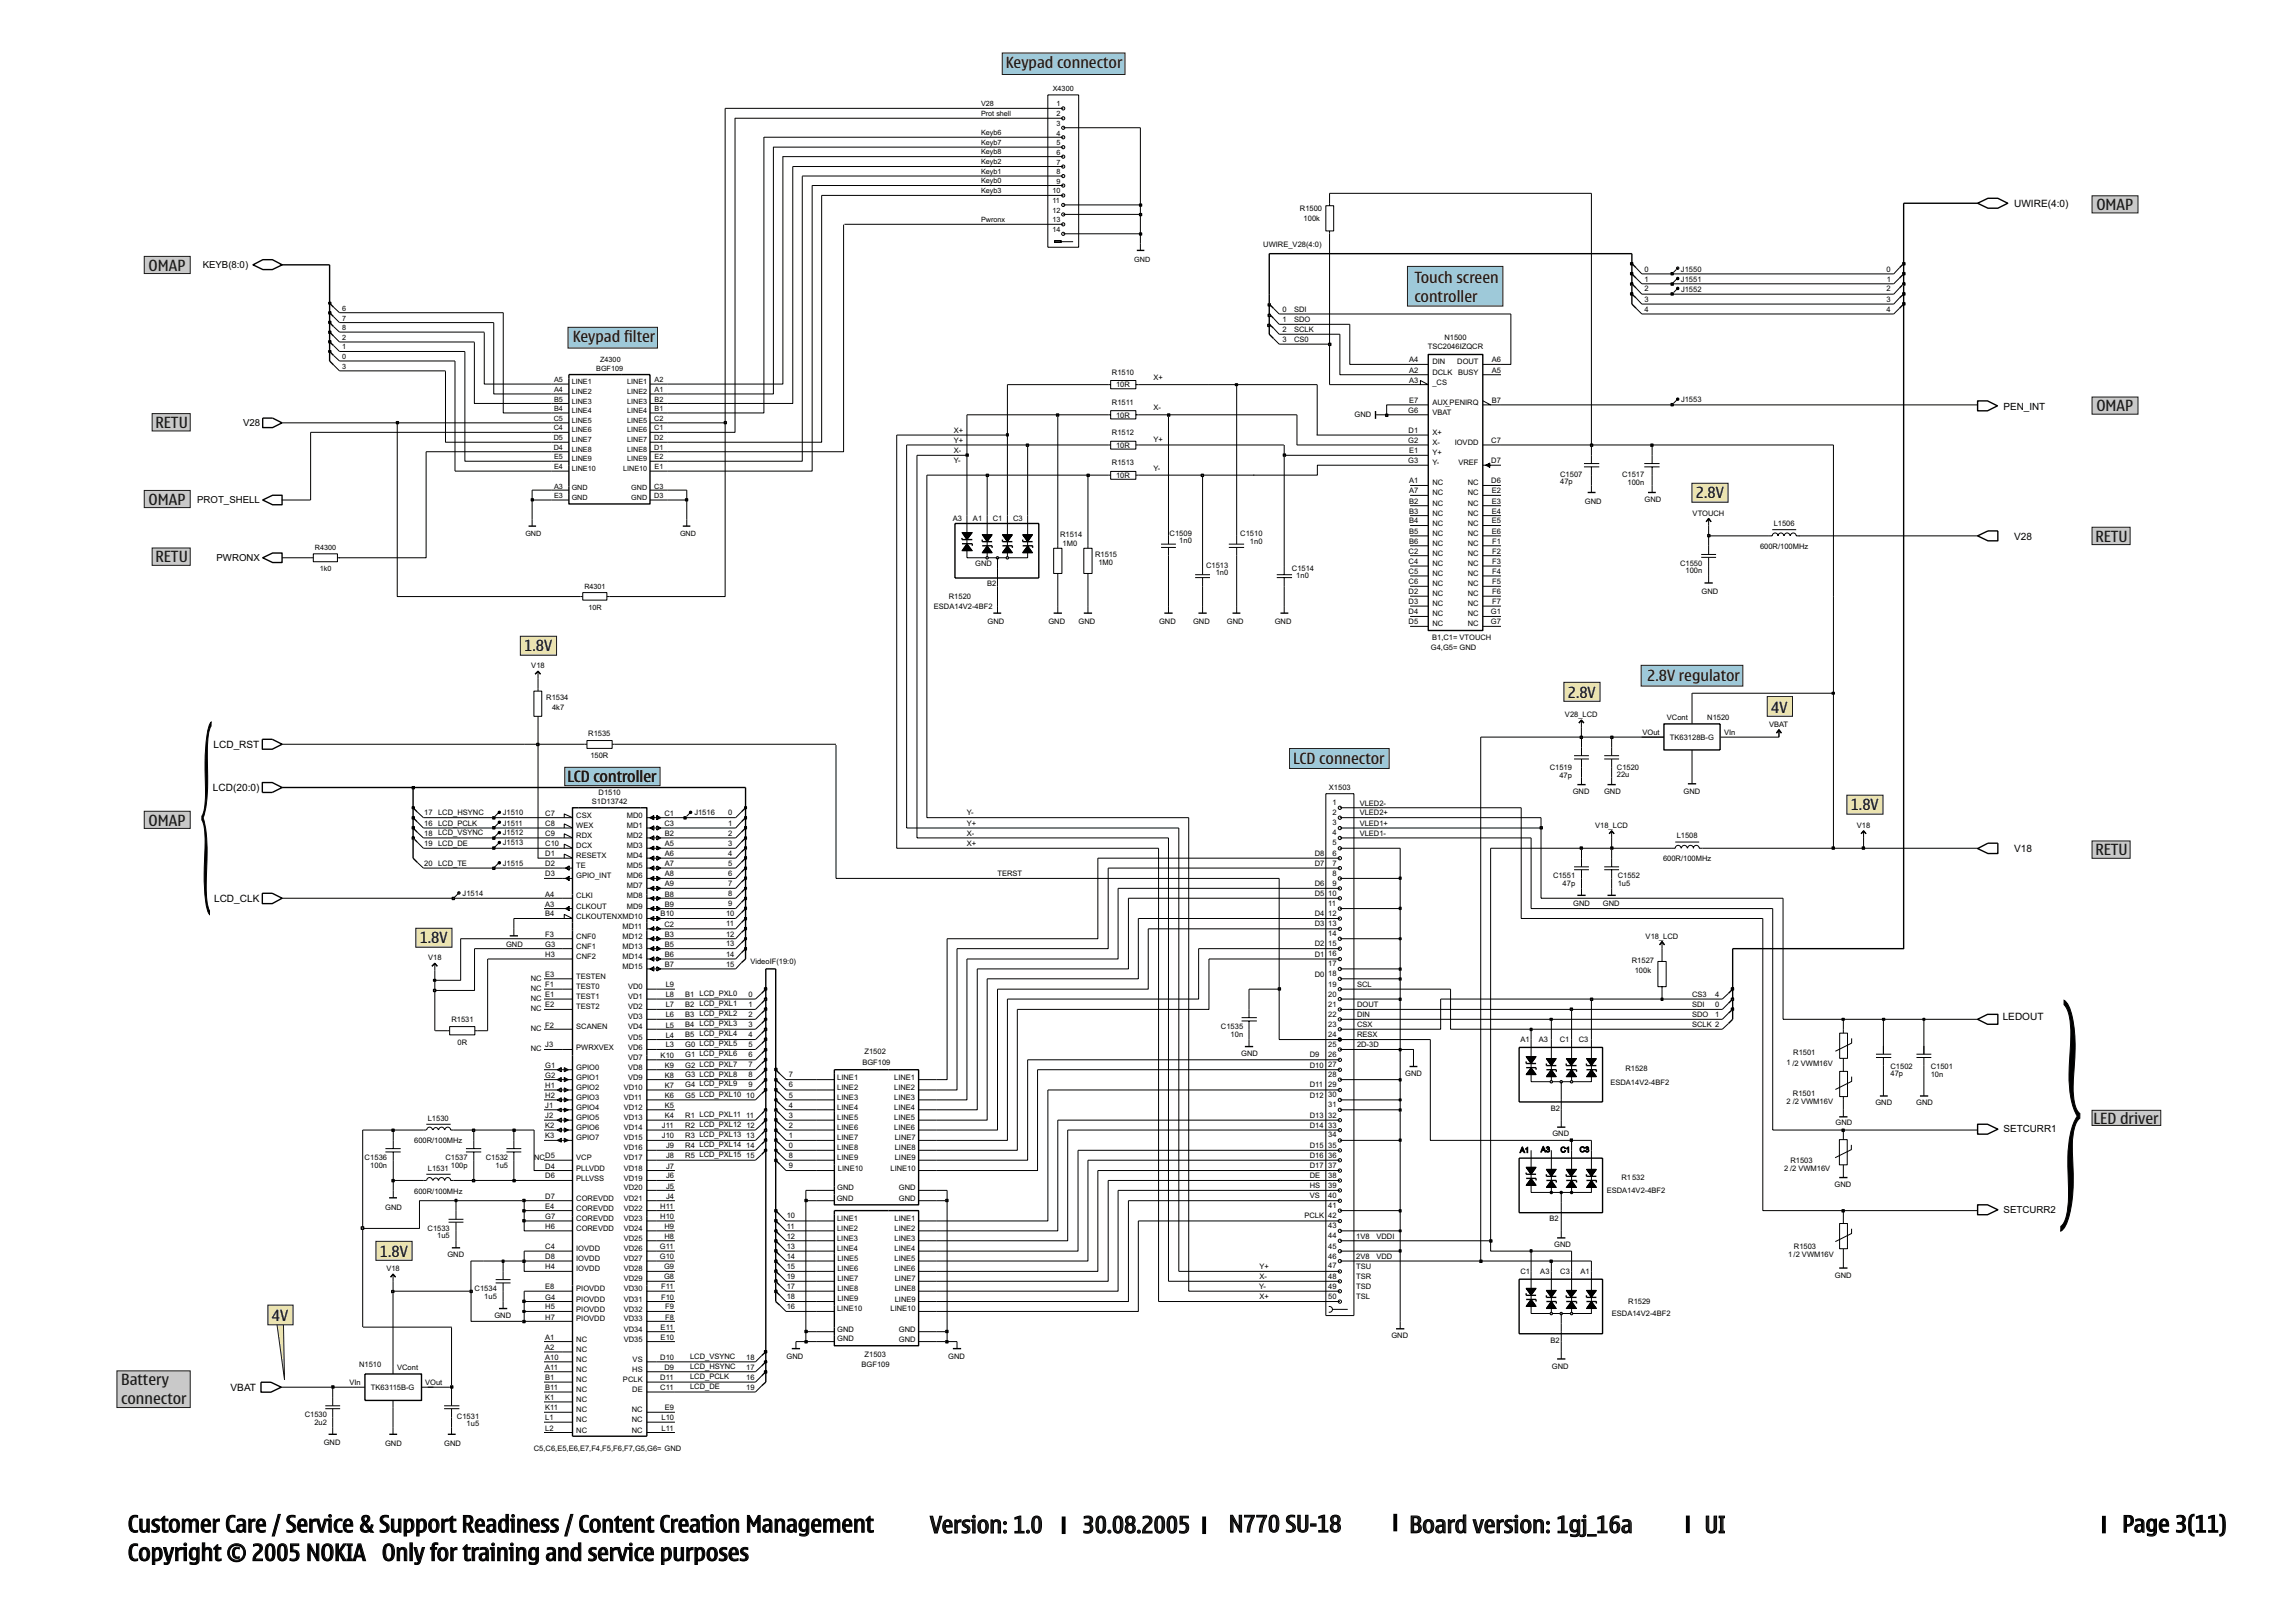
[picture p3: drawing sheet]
<svg xmlns="http://www.w3.org/2000/svg" width="420mm" height="297mm" viewBox="0 0 420 297" stroke-linecap="round" stroke-linejoin="round" font-family="sans-serif">
<defs><g id="words">
<g font-size="4.2">
<text x="23.4" y="280.8">Customer Care / Service &amp; Support Readiness / Content Creation Management</text>
<text x="170.5" y="280.9">Version: 1.0</text>
<text x="225.3" y="280.7">N770 SU-18</text>
<text x="389.1" y="280.8">Page 3(11)</text>
<text x="23.4" y="286">Copyright © 2005 NOKIA</text>
<text x="70" y="286">Only for training and service purposes</text>
</g>
<g font-size="4.2" fill="#1f1a17">
<text x="198.4" y="280.9">30.08.2005</text>
<text x="258.4" y="280.9">Board version: 1gj_16a</text>
<text x="312.5" y="280.9">UI</text>
</g>
<g font-size="2.8" fill="#1f1a17">
<text x="184.4" y="12.5">Keypad connector</text>
<text x="384.3" y="38.5">OMAP</text>
<text x="27.2" y="49.6">OMAP</text>
<text x="259.3" y="51.8">Touch screen</text>
<text x="259.3" y="55.3">controller</text>
<text x="105" y="62.7">Keypad filter</text>
<text x="384.3" y="75.4">OMAP</text>
<text x="28.5" y="78.4">RETU</text>
<text x="27.2" y="92.5">OMAP</text>
<text x="310.9" y="91.3">2.8V</text>
<text x="384.1" y="99.2">RETU</text>
<text x="28.5" y="103.1">RETU</text>
<text x="96.1" y="119.4">1.8V</text>
<text x="302" y="124.8">2.8V regulator</text>
<text x="287.4" y="127.8">2.8V</text>
<text x="324.7" y="130.6">4V</text>
<text x="104" y="143.3">LCD controller</text>
<text x="237.1" y="140">LCD connector</text>
<text x="339.3" y="148.5">1.8V</text>
<text x="27.2" y="151.3">OMAP</text>
<text x="384.1" y="156.7">RETU</text>
<text x="76.9" y="172.9">1.8V</text>
<text x="383.8" y="205.9">LED driver</text>
<text x="69.6" y="230.2">1.8V</text>
<text x="49.8" y="242.1">4V</text>
<text x="22.2" y="253.8">Battery</text>
<text x="22.2" y="257.3">connector</text>
</g>
<g font-size="1.8">
<text x="369.2" y="37.9">UWIRE(4:0)</text>
<text x="37.2" y="49.2">KEYB(8:0)</text>
<text x="367.3" y="75.1">PEN_INT</text>
<text x="44.6" y="78.1">V28</text>
<text x="36.2" y="92.3">PROT_SHELL</text>
<text x="369.2" y="98.9">V28</text>
<text x="39.7" y="102.8">PWRONX</text>
<text x="39.1" y="137">LCD_RST</text>
<text x="39" y="145">LCD(20:0)</text>
<text x="369.2" y="156.2">V18</text>
<text x="39.2" y="165.3">LCD_CLK</text>
<text x="367.1" y="186.8">LEDOUT</text>
<text x="367.3" y="207.5">SETCURR1</text>
<text x="367.3" y="222.2">SETCURR2</text>
<text x="42.3" y="254.9">VBAT</text>
</g>
<g font-size="1.4">
<text x="238.3" y="38.7">R1500</text>
<text x="239" y="40.5">100k</text>
<text x="231.6" y="45.3">UWIRE_V28(4:0)</text>
<text x="301.5" y="53.4">2</text>
<text x="301.5" y="49.8">0</text>
<text x="301.5" y="51.6">1</text>
<text x="308.2" y="49.9">J1550</text>
<text x="308.2" y="51.7">J1551</text>
<text x="308.2" y="53.5">J1552</text>
<text x="345.8" y="49.8">0</text>
<text x="345.8" y="53.4">2</text>
<text x="345.9" y="51.6">1</text>
<text x="235.1" y="59">1</text>
<text x="235.1" y="57.1">0</text>
<text x="237.2" y="57.2">SDI</text>
<text x="237.2" y="59.1">SDO</text>
<text x="301.5" y="57.1">4</text>
<text x="301.5" y="55.3">3</text>
<text x="345.8" y="57.1">4</text>
<text x="345.9" y="55.3">3</text>
<text x="235.1" y="62.6">3</text>
<text x="235.1" y="60.8">2</text>
<text x="237.2" y="60.9">SCLK</text>
<text x="237.2" y="62.7">CS0</text>
<text x="261.7" y="64">TSC2046IZQCR</text>
<text x="264.8" y="62.3">N1500</text>
<text x="203.8" y="68.7">R1510</text>
<text x="204.6" y="71">10R</text>
<text x="211.5" y="69.6">X+</text>
<text x="258.3" y="68.3">A2</text>
<text x="258.3" y="70.1">A3</text>
<text x="258.3" y="66.4">A4</text>
<text x="262.6" y="68.7">DCLK</text>
<text x="262.6" y="70.5">_CS</text>
<text x="262.6" y="66.8">DIN</text>
<text x="267.1" y="66.8">DOUT</text>
<text x="267.3" y="68.7">BUSY</text>
<text x="273.4" y="68.3">A5</text>
<text x="273.4" y="66.4">A6</text>
<text x="203.8" y="74.2">R1511</text>
<text x="204.6" y="76.5">10R</text>
<text x="211.5" y="75.1">X-</text>
<text x="248.3" y="76.5">GND</text>
<text x="258.2" y="75.6">G6</text>
<text x="258.3" y="73.8">E7</text>
<text x="262.6" y="76">VBAT</text>
<text x="262.6" y="74.2">AUX_PENIRQ</text>
<text x="273.4" y="73.8">B7</text>
<text x="308.2" y="73.7">J1553</text>
<text x="174.9" y="82.9">X-</text>
<text x="174.9" y="81.1">Y+</text>
<text x="174.9" y="79.3">X+</text>
<text x="203.8" y="79.7">R1512</text>
<text x="204.6" y="82">10R</text>
<text x="211.5" y="81">Y+</text>
<text x="258.2" y="81.2">G2</text>
<text x="258.2" y="79.3">D1</text>
<text x="258.3" y="83">E1</text>
<text x="262.6" y="79.7">X+</text>
<text x="262.6" y="83.4">Y+</text>
<text x="262.6" y="81.5">X-</text>
<text x="266.7" y="81.5">IOVDD</text>
<text x="273.4" y="81.2">C7</text>
<text x="174.9" y="84.8">Y-</text>
<text x="203.8" y="85.2">R1513</text>
<text x="204.6" y="87.6">10R</text>
<text x="211.5" y="86.4">Y-</text>
<text x="258.2" y="84.9">G3</text>
<text x="258.3" y="88.6">A1</text>
<text x="262.6" y="89">NC</text>
<text x="262.6" y="85.2">Y-</text>
<text x="267.4" y="85.2">VREF</text>
<text x="269.1" y="89">NC</text>
<text x="273.4" y="88.6">D6</text>
<text x="273.4" y="84.9">D7</text>
<text x="286" y="88.8">47p</text>
<text x="286" y="87.3">C1507</text>
<text x="297.4" y="87.5">C1517</text>
<text x="298.4" y="88.9">100n</text>
<text x="174.6" y="95.5">A3</text>
<text x="178.4" y="95.5">A1</text>
<text x="182" y="95.5">C1</text>
<text x="185.7" y="95.5">C3</text>
<text x="258.3" y="94.1">B3</text>
<text x="258.3" y="95.9">B4</text>
<text x="258.3" y="90.4">A7</text>
<text x="258.3" y="92.3">B2</text>
<text x="262.6" y="94.5">NC</text>
<text x="262.6" y="90.8">NC</text>
<text x="262.6" y="92.7">NC</text>
<text x="269.1" y="90.8">NC</text>
<text x="269.1" y="92.7">NC</text>
<text x="269.1" y="94.5">NC</text>
<text x="273.4" y="90.4">E2</text>
<text x="273.4" y="92.3">E3</text>
<text x="273.4" y="94.1">E4</text>
<text x="273.4" y="95.9">E5</text>
<text x="290.5" y="92.3">GND</text>
<text x="301.5" y="92">GND</text>
<text x="310.3" y="94.5">VTOUCH</text>
<text x="194.3" y="98.4">R1514</text>
<text x="194.8" y="100.1">1M0</text>
<text x="214.4" y="98.2">C1509</text>
<text x="216.2" y="99.5">1n0</text>
<text x="227.4" y="98.3">C1510</text>
<text x="229.1" y="99.6">1n0</text>
<text x="258.2" y="101.5">C2</text>
<text x="258.3" y="97.8">B5</text>
<text x="258.3" y="99.6">B6</text>
<text x="262.6" y="96.3">NC</text>
<text x="262.6" y="98.2">NC</text>
<text x="262.6" y="100">NC</text>
<text x="262.6" y="101.8">NC</text>
<text x="269.1" y="96.3">NC</text>
<text x="269.1" y="100">NC</text>
<text x="269.1" y="101.8">NC</text>
<text x="269.1" y="98.2">NC</text>
<text x="273.4" y="97.8">E6</text>
<text x="273.5" y="99.6">F1</text>
<text x="273.5" y="101.5">F2</text>
<text x="322.6" y="100.5">600R/100MHz</text>
<text x="325.1" y="96.4">L1506</text>
<text x="178.8" y="103.8">GND</text>
<text x="181" y="107.4">B2</text>
<text x="200.8" y="102">R1515</text>
<text x="201.4" y="103.6">1M0</text>
<text x="221.1" y="104">C1513</text>
<text x="222.9" y="105.4">1n0</text>
<text x="236.8" y="104.6">C1514</text>
<text x="237.6" y="105.8">1n0</text>
<text x="258.2" y="103.3">C4</text>
<text x="258.2" y="105.2">C5</text>
<text x="258.2" y="107">C6</text>
<text x="262.6" y="103.7">NC</text>
<text x="262.6" y="105.5">NC</text>
<text x="262.6" y="107.4">NC</text>
<text x="269.1" y="103.7">NC</text>
<text x="269.1" y="105.5">NC</text>
<text x="269.1" y="107.4">NC</text>
<text x="273.5" y="103.3">F3</text>
<text x="273.5" y="105.2">F4</text>
<text x="273.5" y="107">F5</text>
<text x="308" y="103.7">C1550</text>
<text x="309" y="105.1">100n</text>
<text x="171.2" y="111.6">ESDA14V2-4BF2</text>
<text x="173.9" y="109.8">R1520</text>
<text x="258.2" y="108.9">D2</text>
<text x="258.2" y="110.7">D3</text>
<text x="258.2" y="112.6">D4</text>
<text x="262.6" y="109.2">NC</text>
<text x="262.6" y="111.1">NC</text>
<text x="262.6" y="113">NC</text>
<text x="269.1" y="109.2">NC</text>
<text x="269.1" y="111.1">NC</text>
<text x="269.1" y="113">NC</text>
<text x="273.3" y="112.6">G1</text>
<text x="273.5" y="108.9">F6</text>
<text x="273.5" y="110.7">F7</text>
<text x="311.9" y="108.8">GND</text>
<text x="181" y="114.3">GND</text>
<text x="192.2" y="114.3">GND</text>
<text x="197.7" y="114.3">GND</text>
<text x="212.5" y="114.3">GND</text>
<text x="218.7" y="114.3">GND</text>
<text x="224.9" y="114.3">GND</text>
<text x="233.7" y="114.3">GND</text>
<text x="258.2" y="114.4">D5</text>
<text x="262.3" y="119.1">G4,G5= GND</text>
<text x="262.5" y="117.3">B1,C1= VTOUCH</text>
<text x="262.6" y="114.8">NC</text>
<text x="269.1" y="114.8">NC</text>
<text x="273.3" y="114.4">G7</text>
<text x="97.4" y="122.5">V18</text>
<text x="100.1" y="128.2">R1534</text>
<text x="101.2" y="130">4k7</text>
<text x="286.9" y="131.4">V28_LCD</text>
<text x="305.6" y="131.9">VCont</text>
<text x="313" y="131.9">N1520</text>
<text x="107.8" y="134.9">R1535</text>
<text x="301.1" y="134.7">VOut</text>
<text x="306.1" y="135.6">TK63128B-G</text>
<text x="316.1" y="134.7">VIn</text>
<text x="324.3" y="133.2">VBAT</text>
<text x="108.2" y="138.9">150R</text>
<text x="284.1" y="141.1">C1519</text>
<text x="285.9" y="142.5">47p</text>
<text x="296.4" y="142.4">22u</text>
<text x="296.4" y="141">C1520</text>
<text x="77.8" y="149.4">17</text>
<text x="80.3" y="149.4">LCD_HSYNC</text>
<text x="92.2" y="149.4">J1510</text>
<text x="100" y="149.5">C7</text>
<text x="105.6" y="149.8">CSX</text>
<text x="108.5" y="147.3">S1D13742</text>
<text x="109.7" y="145.6">D1510</text>
<text x="114.9" y="149.8">MD0</text>
<text x="121.8" y="149.5">C1</text>
<text x="127.3" y="149.4">J1516</text>
<text x="133.5" y="149.4">0</text>
<text x="177.3" y="149.4">Y-</text>
<text x="243.6" y="144.7">X1503</text>
<text x="244.2" y="147.5">1</text>
<text x="244.2" y="149.4">2</text>
<text x="249.3" y="149.4">VLED2+</text>
<text x="249.3" y="147.6">VLED2-</text>
<text x="288.3" y="145.5">GND</text>
<text x="294" y="145.5">GND</text>
<text x="308.6" y="145.4">GND</text>
<text x="77.8" y="153.1">18</text>
<text x="77.8" y="154.9">19</text>
<text x="77.8" y="151.3">16</text>
<text x="80.3" y="151.3">LCD_PCLK</text>
<text x="80.3" y="153.1">LCD_VSYNC</text>
<text x="80.3" y="155">LCD_DE</text>
<text x="92.2" y="154.9">J1513</text>
<text x="92.2" y="153.1">J1512</text>
<text x="92.2" y="151.3">J1511</text>
<text x="100" y="155.1">C10</text>
<text x="100" y="151.3">C8</text>
<text x="100" y="153.2">C9</text>
<text x="105.6" y="153.5">RDX</text>
<text x="105.6" y="155.4">DCX</text>
<text x="105.6" y="151.7">WEX</text>
<text x="114.9" y="153.5">MD2</text>
<text x="114.9" y="155.4">MD3</text>
<text x="114.9" y="151.7">MD1</text>
<text x="121.8" y="151.3">C3</text>
<text x="121.9" y="153.2">B2</text>
<text x="121.9" y="155.1">A5</text>
<text x="133.5" y="153.1">2</text>
<text x="133.5" y="154.9">3</text>
<text x="133.5" y="151.3">1</text>
<text x="177.3" y="154.9">X+</text>
<text x="177.3" y="153.1">X-</text>
<text x="177.3" y="151.3">Y+</text>
<text x="244.2" y="154.9">5</text>
<text x="244.2" y="153.1">4</text>
<text x="244.2" y="151.3">3</text>
<text x="249.3" y="153.1">VLED1-</text>
<text x="249.3" y="151.3">VLED1+</text>
<text x="292.4" y="151.7">V18_LCD</text>
<text x="307.4" y="153.6">L1508</text>
<text x="340.4" y="151.7">V18</text>
<text x="77.8" y="158.7">20</text>
<text x="80.3" y="158.6">LCD_TE</text>
<text x="92.2" y="158.6">J1515</text>
<text x="100" y="156.9">D1</text>
<text x="100" y="158.7">D2</text>
<text x="100" y="160.6">D3</text>
<text x="105.6" y="157.3">RESETX</text>
<text x="105.6" y="159.1">TE</text>
<text x="105.6" y="161">GPIO_INT</text>
<text x="114.9" y="157.2">MD4</text>
<text x="114.9" y="159.1">MD5</text>
<text x="114.9" y="161">MD6</text>
<text x="121.9" y="156.9">A6</text>
<text x="121.9" y="158.7">A7</text>
<text x="121.9" y="160.6">A8</text>
<text x="133.5" y="160.5">6</text>
<text x="133.5" y="156.8">4</text>
<text x="133.5" y="158.7">5</text>
<text x="182.9" y="160.5">TERST</text>
<text x="241" y="156.8">D8</text>
<text x="241" y="158.7">D7</text>
<text x="244.2" y="156.8">6</text>
<text x="244.2" y="158.6">7</text>
<text x="244.2" y="160.5">8</text>
<text x="284.7" y="161">C1551</text>
<text x="296.6" y="161">C1552</text>
<text x="304.9" y="157.8">600R/100MHz</text>
<text x="84.8" y="164.1">J1514</text>
<text x="100" y="167.9">B4</text>
<text x="100" y="166.1">A3</text>
<text x="100" y="164.3">A4</text>
<text x="105.6" y="166.5">CLKOUT</text>
<text x="105.6" y="164.6">CLKI</text>
<text x="114.9" y="164.6">MD8</text>
<text x="114.9" y="166.5">MD9</text>
<text x="114.9" y="162.8">MD7</text>
<text x="121.1" y="167.9">B10</text>
<text x="121.9" y="164.3">B8</text>
<text x="121.9" y="166.1">B9</text>
<text x="121.9" y="162.4">A9</text>
<text x="133.1" y="167.9">10</text>
<text x="133.5" y="166.1">9</text>
<text x="133.5" y="162.4">7</text>
<text x="133.5" y="164.2">8</text>
<text x="241" y="164.2">D5</text>
<text x="241" y="167.9">D4</text>
<text x="241" y="162.4">D6</text>
<text x="243.5" y="164.1">10</text>
<text x="243.5" y="166">11</text>
<text x="243.5" y="167.8">12</text>
<text x="244.2" y="162.3">9</text>
<text x="286.5" y="162.3">47p</text>
<text x="288.4" y="166.1">GND</text>
<text x="293.8" y="166.1">GND</text>
<text x="296.6" y="162.3">1u5</text>
<text x="92.8" y="173.5">GND</text>
<text x="100" y="173.5">G3</text>
<text x="100" y="171.6">F3</text>
<text x="105.6" y="172">CNF0</text>
<text x="105.6" y="173.8">CNF1</text>
<text x="105.6" y="168.3">CLKOUTENXMD10</text>
<text x="114.1" y="172">MD12</text>
<text x="114.1" y="173.8">MD13</text>
<text x="114.1" y="170.2">MD11</text>
<text x="121.8" y="169.8">C2</text>
<text x="121.9" y="171.6">B3</text>
<text x="121.9" y="173.5">B5</text>
<text x="133.1" y="171.6">12</text>
<text x="133.1" y="169.7">11</text>
<text x="133.1" y="173.4">13</text>
<text x="241" y="169.7">D3</text>
<text x="241" y="173.4">D2</text>
<text x="243.5" y="169.7">13</text>
<text x="243.5" y="171.6">14</text>
<text x="243.5" y="173.4">15</text>
<text x="301.7" y="172">V18_LCD</text>
<text x="78.5" y="175.9">V18</text>
<text x="97.3" y="179.7">NC</text>
<text x="100" y="175.3">H3</text>
<text x="100" y="179.1">E3</text>
<text x="105.6" y="175.7">CNF2</text>
<text x="105.6" y="179.4">TESTEN</text>
<text x="114.1" y="175.7">MD14</text>
<text x="114.1" y="177.5">MD15</text>
<text x="121.9" y="175.3">B6</text>
<text x="121.9" y="177.2">B7</text>
<text x="133.1" y="175.3">14</text>
<text x="133.1" y="177.1">15</text>
<text x="137.6" y="176.6">VideoIF(19:0)</text>
<text x="241" y="178.9">D0</text>
<text x="241" y="175.3">D1</text>
<text x="243.5" y="175.3">16</text>
<text x="243.5" y="177.1">17</text>
<text x="243.5" y="178.9">18</text>
<text x="299.1" y="176.5">R1527</text>
<text x="299.7" y="178.3">100k</text>
<text x="97.3" y="185.3">NC</text>
<text x="97.3" y="181.6">NC</text>
<text x="97.3" y="183.4">NC</text>
<text x="100" y="180.9">F1</text>
<text x="100" y="182.7">E1</text>
<text x="100" y="184.6">E2</text>
<text x="105.6" y="181.3">TEST0</text>
<text x="105.6" y="183.1">TEST1</text>
<text x="105.6" y="185">TEST2</text>
<text x="115.1" y="185">VD2</text>
<text x="115.1" y="183.1">VD1</text>
<text x="115.1" y="181.3">VD0</text>
<text x="122" y="184.6">L7</text>
<text x="122" y="182.7">L8</text>
<text x="122" y="180.9">L9</text>
<text x="125.6" y="184.5">B2 LCD_PXL1</text>
<text x="125.6" y="182.7">B1 LCD_PXL0</text>
<text x="137.2" y="184.5">1</text>
<text x="137.2" y="182.7">0</text>
<text x="243.5" y="180.8">19</text>
<text x="243.5" y="182.6">20</text>
<text x="243.5" y="184.5">21</text>
<text x="248.8" y="184.5">DOUT</text>
<text x="248.8" y="180.8">SCL</text>
<text x="310.2" y="182.7">CS3</text>
<text x="310.2" y="184.5">SDI</text>
<text x="314.4" y="182.7">4</text>
<text x="314.4" y="184.5">0</text>
<text x="82.7" y="187.3">R1531</text>
<text x="83.9" y="191.4">0R</text>
<text x="97.3" y="188.9">NC</text>
<text x="100" y="191.9">J3</text>
<text x="100" y="188.3">F2</text>
<text x="105.6" y="188.6">SCANEN</text>
<text x="115.1" y="190.5">VD5</text>
<text x="115.1" y="188.6">VD4</text>
<text x="115.1" y="186.8">VD3</text>
<text x="122" y="191.9">L3</text>
<text x="122" y="190.1">L4</text>
<text x="122" y="188.3">L5</text>
<text x="122" y="186.4">L6</text>
<text x="125.6" y="190.1">B5 LCD_PXL4</text>
<text x="125.6" y="188.2">B4 LCD_PXL3</text>
<text x="125.6" y="191.9">G0 LCD_PXL5</text>
<text x="125.6" y="186.4">B3 LCD_PXL2</text>
<text x="137.2" y="186.4">2</text>
<text x="137.2" y="188.2">3</text>
<text x="137.2" y="190.1">4</text>
<text x="137.2" y="191.9">5</text>
<text x="223.8" y="188.6">C1535</text>
<text x="225.6" y="190">10n</text>
<text x="243.5" y="186.3">22</text>
<text x="243.5" y="188.1">23</text>
<text x="243.5" y="190">24</text>
<text x="243.5" y="191.8">25</text>
<text x="248.8" y="188.2">CSX</text>
<text x="248.8" y="186.4">DIN</text>
<text x="248.8" y="190.1">RESX</text>
<text x="248.8" y="191.9">2D-3D</text>
<text x="278.7" y="191">A1</text>
<text x="282.1" y="190.9">A3</text>
<text x="285.9" y="190.9">C1</text>
<text x="289.4" y="190.9">C3</text>
<text x="310.2" y="186.4">SDO</text>
<text x="310.2" y="188.2">SCLK 2</text>
<text x="314.4" y="186.4">1</text>
<text x="97.3" y="192.6">NC</text>
<text x="100" y="195.6">G1</text>
<text x="100" y="197.5">G2</text>
<text x="105.6" y="192.3">PWRXVEX</text>
<text x="105.6" y="196">GPIO0</text>
<text x="105.6" y="197.8">GPIO1</text>
<text x="115.1" y="192.3">VD6</text>
<text x="115.1" y="197.8">VD9</text>
<text x="115.1" y="196">VD8</text>
<text x="115.1" y="194.2">VD7</text>
<text x="121.1" y="193.8">K10</text>
<text x="121.9" y="197.5">K8</text>
<text x="121.9" y="195.6">K9</text>
<text x="125.6" y="195.6">G2 LCD_PXL7</text>
<text x="125.6" y="197.4">G3 LCD_PXL8</text>
<text x="125.6" y="193.7">G1 LCD_PXL6</text>
<text x="137.2" y="197.4">8</text>
<text x="137.2" y="195.6">7</text>
<text x="137.2" y="193.7">6</text>
<text x="144.6" y="197.4">7</text>
<text x="153.5" y="197.8">LINE1</text>
<text x="158.1" y="195.1">BGF109</text>
<text x="158.5" y="193.1">Z1502</text>
<text x="163.9" y="197.8">LINE1</text>
<text x="227.6" y="193.5">GND</text>
<text x="240.1" y="195.6">D10</text>
<text x="240.1" y="193.7">D9</text>
<text x="243.5" y="193.7">26</text>
<text x="243.5" y="195.6">27</text>
<text x="243.5" y="197.4">28</text>
<text x="257.6" y="197.1">GND</text>
<text x="298" y="196.2">R1528</text>
<text x="327.5" y="195.2">1 /2 VWM16V</text>
<text x="328.7" y="193.3">R1501</text>
<text x="346.6" y="195.8">C1502</text>
<text x="346.6" y="197.2">47p</text>
<text x="353.9" y="197.3">10n</text>
<text x="353.9" y="195.9">C1501</text>
<text x="100" y="203.1">J1</text>
<text x="100" y="199.4">H1</text>
<text x="100" y="201.2">H2</text>
<text x="105.6" y="203.4">GPIO4</text>
<text x="105.6" y="199.7">GPIO2</text>
<text x="105.6" y="201.5">GPIO3</text>
<text x="114.4" y="203.4">VD12</text>
<text x="114.4" y="201.5">VD11</text>
<text x="114.4" y="199.7">VD10</text>
<text x="121.9" y="201.2">K6</text>
<text x="121.9" y="199.4">K7</text>
<text x="121.9" y="203.1">K5</text>
<text x="125.6" y="201.1">G5 LCD_PXL10</text>
<text x="125.6" y="199.2">G4 LCD_PXL9</text>
<text x="136.8" y="201.1">10</text>
<text x="137.2" y="199.2">9</text>
<text x="144.6" y="201.1">5</text>
<text x="144.6" y="202.9">4</text>
<text x="144.6" y="199.2">6</text>
<text x="153.5" y="199.7">LINE2</text>
<text x="153.5" y="203.4">LINE4</text>
<text x="153.5" y="201.5">LINE3</text>
<text x="163.9" y="203.4">LINE4</text>
<text x="163.9" y="201.5">LINE3</text>
<text x="163.9" y="199.7">LINE2</text>
<text x="240.1" y="201.1">D12</text>
<text x="240.1" y="199.2">D11</text>
<text x="243.5" y="199.3">29</text>
<text x="243.5" y="201.1">30</text>
<text x="243.5" y="202.9">31</text>
<text x="284.3" y="203.6">B2</text>
<text x="295.2" y="198.8">ESDA14V2-4BF2</text>
<text x="327.5" y="202.2">2 /2 VWM16V</text>
<text x="328.7" y="200.9">R1501</text>
<text x="343.8" y="202.4">GND</text>
<text x="351.3" y="202.4">GND</text>
<text x="75.9" y="209.5">600R/100MHz</text>
<text x="78.4" y="205.3">L1530</text>
<text x="100" y="206.7">K2</text>
<text x="100" y="208.6">K3</text>
<text x="100" y="204.9">J2</text>
<text x="105.6" y="207.1">GPIO6</text>
<text x="105.6" y="209">GPIO7</text>
<text x="105.6" y="205.3">GPIO5</text>
<text x="114.4" y="205.3">VD13</text>
<text x="114.4" y="209">VD15</text>
<text x="114.4" y="207.1">VD14</text>
<text x="121.3" y="206.7">J11</text>
<text x="121.3" y="208.6">J10</text>
<text x="121.9" y="204.9">K4</text>
<text x="125.6" y="204.8">R1 LCD_PXL11</text>
<text x="125.6" y="208.5">R3 LCD_PXL13</text>
<text x="125.6" y="206.7">R2 LCD_PXL12</text>
<text x="136.8" y="208.5">13</text>
<text x="136.8" y="204.8">11</text>
<text x="136.8" y="206.7">12</text>
<text x="144.6" y="206.7">2</text>
<text x="144.6" y="204.8">3</text>
<text x="144.6" y="208.5">1</text>
<text x="153.5" y="209">LINE7</text>
<text x="153.5" y="207.1">LINE6</text>
<text x="153.5" y="205.2">LINE5</text>
<text x="163.9" y="207.1">LINE6</text>
<text x="163.9" y="205.2">LINE5</text>
<text x="164" y="209">LINE7</text>
<text x="240.1" y="206.7">D14</text>
<text x="240.1" y="204.8">D13</text>
<text x="243.5" y="208.4">34</text>
<text x="243.5" y="204.8">32</text>
<text x="243.5" y="206.6">33</text>
<text x="284.6" y="208.2">GND</text>
<text x="336.5" y="206.2">GND</text>
<text x="66.8" y="212.6">C1536</text>
<text x="67.9" y="214">100n</text>
<text x="78.4" y="214.6">L1531</text>
<text x="81.6" y="212.6">C1537</text>
<text x="82.6" y="214">100p</text>
<text x="89.1" y="212.6">C1532</text>
<text x="90.8" y="214">1u5</text>
<text x="97.9" y="212.6">NC</text>
<text x="100" y="214.1">D4</text>
<text x="100" y="212.2">D5</text>
<text x="100" y="215.9">D6</text>
<text x="105.6" y="214.5">PLLVDD</text>
<text x="105.6" y="212.6">VCP</text>
<text x="114.4" y="212.6">VD17</text>
<text x="114.4" y="210.8">VD16</text>
<text x="114.4" y="214.5">VD18</text>
<text x="122.1" y="210.4">J9</text>
<text x="122.1" y="215.9">J6</text>
<text x="122.1" y="214.1">J7</text>
<text x="122.1" y="212.2">J8</text>
<text x="125.6" y="210.4">R4 LCD_PXL14</text>
<text x="125.6" y="212.2">R5 LCD_PXL15</text>
<text x="136.8" y="210.4">14</text>
<text x="136.8" y="212.2">15</text>
<text x="144.6" y="210.4">0</text>
<text x="144.6" y="212.2">8</text>
<text x="144.6" y="214.1">9</text>
<text x="153.5" y="210.8">LINE8</text>
<text x="153.5" y="212.6">LINE9</text>
<text x="153.6" y="214.5">LINE10</text>
<text x="163.2" y="214.5">LINE10</text>
<text x="164" y="210.8">LINE8</text>
<text x="164" y="212.6">LINE9</text>
<text x="240.1" y="214.1">D17</text>
<text x="240.1" y="212.2">D16</text>
<text x="240.1" y="210.4">D15</text>
<text x="240.1" y="215.9">DE</text>
<text x="243.5" y="210.3">35</text>
<text x="243.5" y="212.1">36</text>
<text x="243.5" y="214">37</text>
<text x="243.5" y="215.8">38</text>
<text x="278.6" y="211.2">A1</text>
<text x="282.5" y="211.1">A3</text>
<text x="286.1" y="211.2">C1</text>
<text x="289.6" y="211.1">C3</text>
<text x="327.1" y="214.5">2 /2 VWM16V</text>
<text x="328.2" y="213">R1503</text>
<text x="70.6" y="221.7">GND</text>
<text x="75.9" y="218.7">600R/100MHz</text>
<text x="100" y="221.5">E4</text>
<text x="100" y="219.6">D7</text>
<text x="105.6" y="221.8">COREVDD</text>
<text x="105.6" y="216.3">PLLVSS</text>
<text x="105.6" y="220">COREVDD</text>
<text x="114.4" y="220">VD21</text>
<text x="114.4" y="218.1">VD20</text>
<text x="114.4" y="216.3">VD19</text>
<text x="114.4" y="221.8">VD22</text>
<text x="121" y="221.5">H11</text>
<text x="122.1" y="219.6">J4</text>
<text x="122.1" y="217.8">J5</text>
<text x="153.4" y="220">GND</text>
<text x="153.5" y="218.1">GND</text>
<text x="164.8" y="220">GND</text>
<text x="164.8" y="218.1">GND</text>
<text x="240.1" y="217.7">HS</text>
<text x="240.1" y="219.6">VS</text>
<text x="243.5" y="217.7">39</text>
<text x="243.5" y="219.6">40</text>
<text x="243.5" y="221.4">41</text>
<text x="294.5" y="218.6">ESDA14V2-4BF2</text>
<text x="297.3" y="216.2">R1532</text>
<text x="336.3" y="217.6">GND</text>
<text x="78.4" y="225.5">C1533</text>
<text x="80.2" y="226.9">1u5</text>
<text x="100" y="225.2">H6</text>
<text x="100" y="223.4">G7</text>
<text x="105.6" y="225.5">COREVDD</text>
<text x="105.6" y="223.7">COREVDD</text>
<text x="114.4" y="227.4">VD25</text>
<text x="114.4" y="225.5">VD24</text>
<text x="114.4" y="223.7">VD23</text>
<text x="121" y="223.4">H10</text>
<text x="121.8" y="227.1">H8</text>
<text x="121.8" y="225.2">H9</text>
<text x="144.2" y="227">12</text>
<text x="144.2" y="223.2">10</text>
<text x="144.2" y="225.1">11</text>
<text x="153.5" y="225.5">LINE2</text>
<text x="153.5" y="223.7">LINE1</text>
<text x="153.5" y="227.4">LINE3</text>
<text x="164" y="225.5">LINE2</text>
<text x="164" y="223.7">LINE1</text>
<text x="164" y="227.4">LINE3</text>
<text x="239.1" y="223.2">PCLK</text>
<text x="243.5" y="223.3">42</text>
<text x="243.5" y="225.1">43</text>
<text x="243.5" y="226.9">44</text>
<text x="248.6" y="227">1V8</text>
<text x="252.3" y="227">VDDI</text>
<text x="284.1" y="223.7">B2</text>
<text x="70.8" y="233">V18</text>
<text x="82" y="230.3">GND</text>
<text x="100" y="232.6">H4</text>
<text x="100" y="230.7">D8</text>
<text x="100" y="228.9">C4</text>
<text x="105.6" y="233">IOVDD</text>
<text x="105.6" y="231.1">IOVDD</text>
<text x="105.6" y="229.3">IOVDD</text>
<text x="114.4" y="233">VD28</text>
<text x="114.4" y="231.1">VD27</text>
<text x="114.4" y="229.3">VD26</text>
<text x="121" y="230.7">G10</text>
<text x="121" y="228.9">G11</text>
<text x="121.7" y="232.6">G9</text>
<text x="144.2" y="230.7">14</text>
<text x="144.2" y="228.9">13</text>
<text x="144.2" y="232.5">15</text>
<text x="153.5" y="229.3">LINE4</text>
<text x="153.5" y="232.9">LINE6</text>
<text x="153.5" y="231">LINE5</text>
<text x="164" y="229.3">LINE4</text>
<text x="164" y="233">LINE6</text>
<text x="164" y="231.1">LINE5</text>
<text x="230.9" y="232.5">Y+</text>
<text x="243.5" y="228.8">45</text>
<text x="243.5" y="230.6">46</text>
<text x="243.5" y="232.4">47</text>
<text x="248.6" y="230.7">2V8</text>
<text x="248.6" y="232.5">TSU</text>
<text x="252.3" y="230.7">VDD</text>
<text x="278.7" y="233.5">C1</text>
<text x="282.4" y="233.4">A3</text>
<text x="284.9" y="228.5">GND</text>
<text x="286" y="233.4">C3</text>
<text x="289.7" y="233.4">A1</text>
<text x="327.8" y="230.4">1/2 VWM16V</text>
<text x="328.8" y="228.8">R1503</text>
<text x="87" y="236.6">C1534</text>
<text x="88.8" y="238">1u5</text>
<text x="100" y="239.9">H5</text>
<text x="100" y="238.1">G4</text>
<text x="100" y="236.2">E8</text>
<text x="105.6" y="238.5">PIOVDD</text>
<text x="105.6" y="236.6">PIOVDD</text>
<text x="114.4" y="234.8">VD29</text>
<text x="114.4" y="238.5">VD31</text>
<text x="114.4" y="236.6">VD30</text>
<text x="121.2" y="238.1">F10</text>
<text x="121.2" y="236.2">F11</text>
<text x="121.7" y="234.4">G8</text>
<text x="122" y="239.9">F9</text>
<text x="144.2" y="239.9">16</text>
<text x="144.2" y="234.4">19</text>
<text x="144.2" y="236.2">17</text>
<text x="144.2" y="238">18</text>
<text x="153.5" y="238.4">LINE9</text>
<text x="153.5" y="236.5">LINE8</text>
<text x="153.5" y="234.7">LINE7</text>
<text x="164" y="238.5">LINE9</text>
<text x="164" y="236.6">LINE8</text>
<text x="164" y="234.8">LINE7</text>
<text x="230.9" y="236.2">Y-</text>
<text x="230.9" y="234.4">X-</text>
<text x="230.9" y="238">X+</text>
<text x="243.5" y="236.1">49</text>
<text x="243.5" y="238.1">50</text>
<text x="243.5" y="234.3">48</text>
<text x="248.6" y="238">TSL</text>
<text x="248.6" y="236.2">TSD</text>
<text x="248.6" y="234.4">TSR</text>
<text x="298.5" y="239">R1529</text>
<text x="336.4" y="234.1">GND</text>
<text x="90.6" y="241.5">GND</text>
<text x="100" y="241.8">H7</text>
<text x="100" y="245.5">A1</text>
<text x="105.6" y="240.3">PIOVDD</text>
<text x="105.6" y="242.1">PIOVDD</text>
<text x="105.6" y="245.8">NC</text>
<text x="114.4" y="242.1">VD33</text>
<text x="114.4" y="240.3">VD32</text>
<text x="114.4" y="245.8">VD35</text>
<text x="114.4" y="244">VD34</text>
<text x="121.1" y="245.5">E10</text>
<text x="121.1" y="243.6">E11</text>
<text x="122" y="241.8">F8</text>
<text x="153.5" y="240.3">LINE10</text>
<text x="153.5" y="245.7">GND</text>
<text x="153.5" y="244">GND</text>
<text x="163.2" y="240.3">LINE10</text>
<text x="164.8" y="244">GND</text>
<text x="164.8" y="245.8">GND</text>
<text x="255.1" y="245.1">GND</text>
<text x="295.5" y="241.2">ESDA14V2-4BF2</text>
<text x="65.8" y="250.4">N1510</text>
<text x="72.8" y="251">VCont</text>
<text x="100" y="249.2">A10</text>
<text x="100" y="251">A11</text>
<text x="100" y="247.4">A2</text>
<text x="105.6" y="249.6">NC</text>
<text x="105.6" y="251.4">NC</text>
<text x="105.6" y="247.7">NC</text>
<text x="115.9" y="251.4">HS</text>
<text x="116" y="249.6">VS</text>
<text x="121" y="249.2">D10</text>
<text x="121.8" y="251">D9</text>
<text x="126.5" y="250.8">LCD_HSYNC</text>
<text x="126.5" y="249">LCD_VSYNC</text>
<text x="136.8" y="251">17</text>
<text x="136.8" y="249.1">18</text>
<text x="144.2" y="249">GND</text>
<text x="157.9" y="250.6">BGF109</text>
<text x="158.5" y="248.7">Z1503</text>
<text x="173.8" y="249.1">GND</text>
<text x="284.2" y="246.1">B2</text>
<text x="284.5" y="250.9">GND</text>
<text x="64.1" y="253.8">VIn</text>
<text x="68" y="254.7">TK63115B-G</text>
<text x="77.9" y="253.7">VOut</text>
<text x="100" y="256.6">K1</text>
<text x="100" y="252.9">B1</text>
<text x="100" y="254.7">B11</text>
<text x="105.6" y="256.9">NC</text>
<text x="105.6" y="253.3">NC</text>
<text x="105.6" y="255.1">NC</text>
<text x="114.2" y="253.3">PCLK</text>
<text x="115.9" y="255.1">DE</text>
<text x="121" y="252.9">D11</text>
<text x="121" y="254.7">C11</text>
<text x="126.5" y="252.7">LCD_PCLK</text>
<text x="126.5" y="254.5">LCD_DE</text>
<text x="136.8" y="252.9">16</text>
<text x="136.8" y="254.7">19</text>
<text x="55.9" y="259.7">C1530</text>
<text x="57.6" y="261.1">2u2</text>
<text x="83.8" y="260">C1531</text>
<text x="85.5" y="261.4">1u5</text>
<text x="100" y="260.2">L1</text>
<text x="100" y="262.1">L2</text>
<text x="100" y="258.4">K11</text>
<text x="105.6" y="262.5">NC</text>
<text x="105.6" y="260.6">NC</text>
<text x="105.6" y="258.8">NC</text>
<text x="115.8" y="260.6">NC</text>
<text x="115.8" y="262.5">NC</text>
<text x="115.8" y="258.8">NC</text>
<text x="121.3" y="260.2">L10</text>
<text x="121.3" y="262.1">L11</text>
<text x="121.9" y="258.4">E9</text>
<text x="59.4" y="264.8">GND</text>
<text x="70.6" y="264.9">GND</text>
<text x="81.4" y="265">GND</text>
<text x="97.9" y="265.8">C5,C6,E5,E6,E7,F4,F5,F6,F7,G5,G6= GND</text>
</g>
<g font-size="1.3">
<text x="193" y="16.7">X4300</text>
<text x="179.8" y="21.2">Prot shell</text>
<text x="179.8" y="19.4">V28</text>
<text x="193.7" y="21.3">2</text>
<text x="193.7" y="23">3</text>
<text x="193.7" y="19.5">1</text>
<text x="179.8" y="28.3">Keyb8</text>
<text x="179.8" y="26.5">Keyb7</text>
<text x="179.8" y="24.7">Keyb6</text>
<text x="193.7" y="24.9">4</text>
<text x="193.7" y="26.6">5</text>
<text x="193.7" y="28.3">6</text>
<text x="179.8" y="35.4">Keyb3</text>
<text x="179.8" y="31.8">Keyb1</text>
<text x="179.8" y="30.1">Keyb2</text>
<text x="179.8" y="33.6">Keyb0</text>
<text x="192.9" y="35.4">10</text>
<text x="193.7" y="30.1">7</text>
<text x="193.7" y="31.9">8</text>
<text x="193.7" y="33.6">9</text>
<text x="179.8" y="40.7">Pwronx</text>
<text x="192.9" y="37.2">11</text>
<text x="192.9" y="39">12</text>
<text x="192.9" y="40.7">13</text>
<text x="192.9" y="42.5">14</text>
<text x="207.9" y="48">GND</text>
<text x="62.7" y="58.7">7</text>
<text x="62.7" y="56.9">6</text>
<text x="62.7" y="60.5">8</text>
<text x="62.7" y="62.2">2</text>
<text x="62.7" y="64">1</text>
<text x="62.7" y="65.8">0</text>
<text x="62.7" y="67.6">3</text>
<text x="101.6" y="71.8">A4</text>
<text x="101.6" y="70">A5</text>
<text x="104.8" y="70.4">LINE1</text>
<text x="109.3" y="67.9">BGF109</text>
<text x="110" y="66.3">Z4300</text>
<text x="115" y="70.4">LINE1</text>
<text x="120" y="71.8">A1</text>
<text x="120" y="70">A2</text>
<text x="101.5" y="77.1">C5</text>
<text x="101.6" y="75.4">B4</text>
<text x="101.6" y="73.6">B5</text>
<text x="104.8" y="77.5">LINE5</text>
<text x="104.8" y="72.2">LINE2</text>
<text x="104.8" y="75.7">LINE4</text>
<text x="104.8" y="73.9">LINE3</text>
<text x="115" y="77.5">LINE5</text>
<text x="115" y="72.2">LINE2</text>
<text x="115" y="75.7">LINE4</text>
<text x="115" y="73.9">LINE3</text>
<text x="119.9" y="77.1">C2</text>
<text x="120" y="75.4">B1</text>
<text x="120" y="73.6">B2</text>
<text x="101.5" y="78.9">C4</text>
<text x="101.5" y="82.4">D4</text>
<text x="101.5" y="80.7">D5</text>
<text x="104.8" y="79.2">LINE6</text>
<text x="104.8" y="82.8">LINE8</text>
<text x="104.8" y="81">LINE7</text>
<text x="115" y="82.8">LINE8</text>
<text x="115" y="81">LINE7</text>
<text x="115" y="79.2">LINE6</text>
<text x="119.9" y="82.4">D1</text>
<text x="119.9" y="80.7">D2</text>
<text x="119.9" y="78.9">C1</text>
<text x="101.6" y="86">E4</text>
<text x="101.6" y="84.2">E5</text>
<text x="101.6" y="89.5">A3</text>
<text x="104.8" y="86.3">LINE10</text>
<text x="104.8" y="84.5">LINE9</text>
<text x="104.8" y="89.8">GND</text>
<text x="114.2" y="86.3">LINE10</text>
<text x="115" y="84.5">LINE9</text>
<text x="115.7" y="89.8">GND</text>
<text x="119.9" y="89.5">C3</text>
<text x="120" y="86">E1</text>
<text x="120" y="84.2">E2</text>
<text x="101.6" y="91.3">E3</text>
<text x="104.8" y="91.6">GND</text>
<text x="115.7" y="91.6">GND</text>
<text x="119.9" y="91.3">D3</text>
<text x="57.7" y="100.8">R4300</text>
<text x="96.3" y="98.2">GND</text>
<text x="124.7" y="98.2">GND</text>
<text x="58.6" y="104.7">1k0</text>
<text x="107.1" y="107.9">R4301</text>
<text x="107.9" y="111.8">10R</text>
</g>
</g></defs>
<path d="M385.7 277.8v3.2" fill="none" stroke="#000" stroke-width=".71" stroke-linecap="butt"/>
<g fill="none" stroke="#000" stroke-width=".18">
<path d="M299.9 52.8l1.1 1.1M307.3 53.1l-.8 .8M348.2 49.1l-1 1.1M307.3 73.4l-.8 .8M176.3 97.6h1.9l-.9 1.3zM177.3 99.6l.9 1.3h-1.9zM177.3 94.5v7.7h11.1v-7.7M181 94.5v7.7M184.7 94.5v7.7M182.9 104.1v3.3M76.5 150.6l1.1 1.1M79.7 177.8v3.6"/>
<path d="M94.2 170.2v1.3M135.9 163.5l-1 1.1M135.9 161.6l-1 1.2M316.9 183.8l-1.2 1.2M337.9 207.1v1.8"/>
<circle cx="307.5" cy="52.9" r=".23"/>
<circle cx="307.5" cy="52.9" r=".08"/>
<circle cx="307.5" cy="73.1" r=".23"/>
<circle cx="307.5" cy="73.1" r=".08"/>
</g>
<g fill="none" stroke="#000" stroke-width=".25">
<path d="M299.1 52l.8 .8M349 48.3l-.8 .8M252.2 75.3v1.4M176.3 98.9h1.9M176.3 99.6h1.9M176.5 97.7h1.6l-.8 1.1zM176.6 97.7h1.3l-.6 .9zM176.7 97.8h1.2l-.6 .8zM176.9 97.9h.8l-.4 .5zM176.9 97.9h.7l-.3 .4zM177.1 98h.4l-.2 .2zM177.3 99.8l.8 1h-1.6z"/>
<path d="M177.3 99.9l.6 .9h-1.3zM177.3 98h.1M362.5 98.2l1.9-.9h1.8v1.8h-1.8zM177.3 100l.6 .8h-1.2zM177.3 100.2l.4 .5h-.8zM177.3 100.2l.3 .4h-.7zM177.3 100.4l.2 .1h-.4zM177.3 100.5h.1M75.7 149.8l.8 .8M93.4 171.5h1.6M136.7 162.8l-.8 .7M136.7 161l-.8 .6"/>
<path d="M317.6 183.1l-.7 .7"/>
</g>
<circle cx="184.7" cy="102.2" r=".23" fill="#b3b3b3"/>
<circle cx="184.7" cy="102.2" r=".23" fill="none" stroke="#000" stroke-width=".18"/>
<circle cx="182.9" cy="102.2" r=".23" fill="#b3b3b3"/>
<circle cx="182.9" cy="102.2" r=".23" fill="none" stroke="#000" stroke-width=".18"/>
<circle cx="181" cy="102.2" r=".23" fill="#b3b3b3"/>
<g fill="none" stroke="#000" stroke-width=".18">
<path d="M299.9 49.1l1.1 1.1M307.3 49.4l-.8 .8M307.3 51.2l-.8 .8M348.2 52.8l-1 1.1M180.1 98h1.8l-.9 1.3zM183.8 98h1.8l-.9 1.3zM187.5 98h1.8l-.9 1.3zM203.1 81.5h.5M203.6 80.9h4.6v1.4h-4.6zM208.2 81.5h.5M181 100l.9 1.3h-1.8zM182.9 102.2v1.9"/>
<path d="M184.7 100l.9 1.3h-1.8zM188.4 100l.9 1.3h-1.8zM193.2 100.5h1.5v4.6h-1.5zM193.9 100v.5M193.9 105.1v.4M193.9 111.1v1.2M198.7 100.5h1.5v4.6h-1.5zM199.4 100v.5M199.4 105.1v.4M214.2 111.1v1.2M313.2 105.5v1.3M289.9 132v1.2"/>
<path d="M289.9 132l.4 .5M289.9 132l-.5 .5M326.1 133.7l.5 .6M326.1 133.7l-.4 .6M326.1 133.7v1.3M135.9 156.1l-1 1.1M135.9 154.3l-1 1.1M289.9 142.5v1.3M135.9 174.6l-1 1.1M295.4 162.8v1.3M139.6 194.9l-1.1 1.1M139.6 187.5l-1.1 1.1"/>
<path d="M139.6 193.1l-1.1 1.1M139.6 191.2l-1.1 1.1M143 198.6l1.1 1.1M143 196.8l1.1 1M149.6 197.8h3.3M149.6 199.7h3.3M168.4 197.8h3.3M168.4 199.7h3.3M279.8 193.6h1.8l-.9 1.3zM280.7 195.6l.9 1.3h-1.8zM280.7 190.5v7.7h11v-7.7M284.4 190.5v7.7"/>
<path d="M288.1 190.5v7.7M85.4 210.5h2.8M85.4 211.1h2.8M86.9 209v1.5M86.9 211.1v1.5M139.6 211.5l-1.1 1.1M143 202.3l1.1 1.1M143 211.5l1.1 1.1M143 204.1l1.1 1.1M149.6 214.5h3.3M149.6 212.6h3.3M149.6 210.8h3.3"/>
<path d="M149.6 218.1h3.3M149.6 205.2h3.3M149.6 203.4h3.3M149.6 201.5h3.3M149.6 207.1h3.3M149.6 209h3.3M168.4 214.5h3.3M168.4 212.6h3.3M168.4 210.8h3.3M168.4 218.1h3.3M168.4 205.2h3.3M168.4 203.4h3.3"/>
<path d="M168.4 201.5h3.3M168.4 207.1h3.3M168.4 209h3.3M279.8 213.9h1.8l-.9 1.3zM280.7 215.9l.9 1.3h-1.8zM280.7 210.8v7.7h11v-7.7M283.5 214.3h1.8l-.9 1.2zM284.4 216.3l.9 1.3h-1.8zM284.4 210.8v7.7M286.2 200.1v3.3M286.2 218.5v5.2M287.1 214.3h1.9l-1 1.2z"/>
<path d="M288.1 216.3l.9 1.3h-1.9zM288.1 210.8v7.7M290.8 214.3h1.8l-.9 1.2zM291.7 216.3l.9 1.3h-1.8zM71.6 234l.5-.5 .4 .5M72.1 233.5v1.3M143 237.3l1.1 1.2M143 235.5l1.1 1.1M149.6 220h3.3M168.4 220h3.3M286.2 225.5v1.3M337.9 223.7v.5"/>
<path d="M175.4 245.8v1.3"/>
<circle cx="307.5" cy="51" r=".23"/>
<circle cx="307.5" cy="51" r=".08"/>
<circle cx="307.5" cy="49.1" r=".23"/>
<circle cx="307.5" cy="49.1" r=".08"/>
<circle cx="181" cy="102.2" r=".23"/>
<circle cx="284.4" cy="218.5" r=".23"/>
<circle cx="286.2" cy="218.5" r=".23"/>
<circle cx="288.1" cy="218.5" r=".23"/>
</g>
<g fill="none" stroke="#000" stroke-width=".25">
<path d="M362.5 37.2l1.9-.9h1.8l1.9 .9-1.9 1h-1.8zM299.1 48.3l.8 .8M349 52l-.8 .8M175.1 95.9h15.3v10h-15.3zM176.3 98.6v.3M178.2 99.6v.4M180.1 98.9v.4h1.8M180.2 98h1.6l-.8 1.2zM180.3 98.1h1.3l-.6 .9zM180.4 98.2h1.2l-.6 .7zM180.6 98.3h.8l-.4 .5zM180.7 98.3h.6l-.3 .3z"/>
<path d="M180.8 98.3h.4l-.2 .3zM180.9 98.4h.1M183.8 98.9v.4h1.8M183.8 98h1.7l-.8 1.2zM184 98.1h1.4l-.7 .9zM184.1 98.2h1.1l-.5 .7zM184.2 98.2h.9l-.4 .6zM184.4 98.3h.6l-.3 .3zM184.5 98.3h.3l-.1 .3zM184.6 98.4h.1M187.5 98.9v.4h1.8M187.5 98h1.6l-.7 1.2z"/>
<path d="M187.7 98.1h1.4l-.7 .9zM187.8 98.2h1.1l-.5 .7zM187.9 98.2h.9l-.4 .6zM188.1 98.3h.6l-.3 .3zM188.2 98.3h.3l-.1 .3zM188.3 98.4h.2M180.1 100h1.8v.4M180.8 100.9l.2-.1 .2 .1zM180.9 100.8h.1M181 100.2l.8 1h-1.6zM181 100.2l.6 .9h-1.3zM181 100.4l.6 .7h-1.2z"/>
<path d="M181 100.5l.4 .6h-.8zM181 100.6l.3 .4h-.6zM183.8 100h1.8v.4M184.5 100.9l.2-.1 .1 .1zM184.6 100.8h.1M184.7 100.2l.8 1h-1.7zM184.7 100.2l.7 .9h-1.4zM184.7 100.4l.5 .7h-1.1zM184.7 100.5l.4 .6h-.9zM184.7 100.6l.3 .4h-.6zM187.5 100h1.8v.4M188.2 100.9l.2-.1 .1 .1z"/>
<path d="M188.3 100.8h.2M188.4 100.2l.7 1h-1.6zM188.4 100.2l.7 .9h-1.4zM188.4 100.4l.5 .7h-1.1zM188.4 100.5l.4 .6h-.9zM188.4 100.6l.3 .4h-.6zM193.2 112.3h1.5M213.4 112.3h1.6M289.4 132.5l.5-.5 .4 .5M325.7 134.3l.4-.6 .5 .6M136.7 155.4l-.8 .7M136.7 153.5l-.8 .8"/>
<path d="M289.2 143.8h1.5M136.7 173.8l-.8 .8M294.7 164.1h1.5M140.4 194.2l-.8 .7M140.4 186.8l-.8 .7M140.4 192.3l-.8 .8M140.4 190.5l-.8 .7M142.2 197.8l.8 .8M142.2 196l.8 .8M152.9 196h15.5v24.8h-15.5zM279.8 194.9h1.8M279.8 195.6h1.8"/>
<path d="M279.8 193.7h1.7l-.8 1.1zM280 193.7h1.4l-.7 .9zM280.1 193.8h1.1l-.5 .7zM280.2 193.8h.9l-.4 .6zM280.4 193.9h.6l-.3 .4zM280.5 194h.3l-.1 .2zM280.6 194h.2M280.6 196.5h.2M280.7 195.8l.8 1h-1.7zM280.7 195.9l.7 .9h-1.4zM280.7 196l.5 .8h-1.1zM280.7 196.2l.4 .5h-.9z"/>
<path d="M280.7 196.2l.3 .4h-.6zM280.7 196.4l.1 .1h-.3zM140.4 210.8l-.8 .7M142.2 201.5l.8 .8M142.2 210.8l.8 .7M142.2 203.4l.8 .7M278.5 212.2h15.3v10h-15.3zM279.8 214.9v.3h1.8M279.8 215.9h1.8v.4M279.8 214h1.7l-.8 1.1zM280 214h1.4l-.7 .9zM280.1 214.1h1.1l-.5 .8z"/>
<path d="M280.2 214.2h.9l-.4 .5zM280.4 214.2h.6l-.3 .4zM280.5 214.3h.3l-.1 .2zM280.6 214.3h.2M280.6 216.8h.2M280.7 216.1l.8 1h-1.7zM280.7 216.1l.7 1h-1.4zM280.7 216.3l.5 .8h-1.1zM280.7 216.5l.4 .5h-.9zM280.7 216.5l.3 .4h-.6zM280.7 216.7l.1 .1h-.3zM283.5 215.2v.3h1.8"/>
<path d="M283.5 216.3h1.8v.4M283.6 214.3h1.5l-.7 1.2zM283.7 214.4h1.4l-.7 .9zM283.8 214.5h1.1l-.5 .7zM283.9 214.6h.9l-.4 .5zM284.1 214.6h.6l-.3 .3zM284.2 214.6h.3l-.1 .3zM284.2 217.2l.2-.1 .1 .1zM284.3 214.7h.2M284.3 217.1h.2M284.4 216.5l.7 1h-1.5zM284.4 216.5l.7 1h-1.4z"/>
<path d="M284.4 216.7l.5 .7h-1.1zM284.4 216.8l.4 .6h-.9zM284.4 216.9l.3 .4h-.6zM287.1 215.2v.3h1.9M287.1 216.3h1.9v.4M287.3 214.3h1.6l-.9 1.2zM287.4 214.4h1.3l-.7 .9zM287.5 214.5h1.1l-.6 .7zM287.6 214.5h.9l-.5 .6zM287.7 214.6h.7l-.4 .3zM287.7 217.3l.4-.4 .3 .4zM287.9 214.6h.3l-.2 .3z"/>
<path d="M287.9 217.2l.2-.1 .1 .1zM288 214.7h.1M288 217.1h.1M288.1 216.5l.8 1h-1.6zM288.1 216.5l.6 .9h-1.3zM288.1 216.7l.5 .7h-1.1zM288.1 216.8l.4 .6h-.9zM290.8 215.2v.3h1.8M290.8 216.3h1.8v.4M291 214.3h1.6l-.9 1.2zM291 214.4h1.4l-.7 .9zM291.2 214.5h1.1l-.6 .7z"/>
<path d="M291.4 214.5h.8l-.5 .6zM291.4 214.6h.6l-.3 .3zM291.6 214.6h.4l-.3 .3zM291.6 217.2l.1-.1 .3 .1zM291.7 214.7h.1M291.7 217.1h.1M291.7 216.5l.9 1h-1.6zM291.7 216.5l.7 .9h-1.4zM291.7 216.7l.6 .7h-1.1zM291.7 216.8l.5 .6h-.8zM291.7 216.9l.3 .4h-.6zM71.6 234l.5-.5 .4 .5"/>
<path d="M142.2 236.6l.8 .7M142.2 234.8l.8 .7M285.4 226.8h1.6M174.7 247.1h1.5"/>
</g>
<g fill="#000">
<circle cx="284.4" cy="218.5" r=".23"/>
<circle cx="286.2" cy="218.5" r=".23"/>
<circle cx="288.1" cy="218.5" r=".23"/>
</g>
<circle cx="288.1" cy="198.2" r=".23" fill="#b3b3b3"/>
<circle cx="288.1" cy="198.2" r=".23" fill="none" stroke="#000" stroke-width=".18"/>
<circle cx="286.2" cy="198.2" r=".23" fill="#b3b3b3"/>
<circle cx="286.2" cy="198.2" r=".23" fill="none" stroke="#000" stroke-width=".18"/>
<circle cx="284.4" cy="198.2" r=".23" fill="#b3b3b3"/>
<g fill="none" stroke="#000" stroke-width=".18">
<path d="M243 37.7h1.5v4.6h-1.5zM243.7 37.2v.5M233.4 58.3l1.1 1.1M233.4 56.5l1.1 1M243.7 42.3v.5M299.9 54.6l1.1 1.1M299.9 50.9l1.1 1.1M299.9 56.5l1.1 1M348.2 56.5l-1 1M348.2 50.9l-1 1.1M348.2 54.6l-1 1.1M203.1 76h.5"/>
<path d="M203.1 70.5h.5M203.6 75.3h4.6v1.5h-4.6zM203.6 69.7h4.6v1.5h-4.6zM208.2 76h.5M208.2 70.5h.5M233.4 62l1.1 1.1M233.4 60.1l1.1 1.1M203.1 87.1h.5M203.6 86.4h4.6v1.4h-4.6zM208.2 87.1h.5M212.8 99.7h2.8M214.2 98.2v1.5"/>
<path d="M225.3 99.7h2.8M226.7 98.2v1.5M290.4 84.9h2.8M290.4 85.5h2.8M291.7 83.4v1.5M291.7 85.5v1.6M291.7 89v1.2M301.4 84.9h2.8M301.4 85.5h2.8M302.9 83.4v1.5M302.9 85.5v1.6M302.9 89v1.2"/>
<path d="M182.9 111.1v1.2M199.4 111.1v1.2M212.8 100.3h2.8M214.2 100.3v1.5M219.1 105.8h2.7M219.1 105.3h2.7M220.5 103.7v1.6M220.5 105.8v1.6M225.3 100.3h2.8M226.7 100.3v1.5M226.7 111.1v1.2M234.1 105.8h2.8"/>
<path d="M234.1 105.3h2.8M235.4 103.7v1.6M235.4 105.8v1.6M235.4 111.1v1.2M311.9 102.1h2.7M311.9 101.6h2.7M313.2 100v1.6M313.2 102.1v1.6M288.5 139.1h2.8M288.5 138.5h2.8M289.9 137v1.5M289.9 139.1v1.5"/>
<path d="M294.1 139.1h2.7M294.1 138.5h2.7M295.4 137v1.5M295.4 139.1v1.5M302.8 135.1h2.2M76.5 148.8l1.1 1M76.5 158l1.1 1.1M76.5 154.3l1.1 1.1M91.3 152.7l-.8 .8M91.3 154.6l-.8 .8M91.3 158.2l-.8 .9M91.3 149l-.8 .8"/>
<path d="M91.3 150.9l-.8 .8M99.7 149.8h5.2l-1.5-.7v.7M99.7 159.1h5.2M99.7 155.4h5.2l-1.5-.7v.7M99.7 153.5h5.2l-1.5-.7v.7M99.7 157.2h5.2l-1.5-.7v.7M99.7 151.7h5.2l-1.5-.7v.7M103.7 159.1l.6-.4v.7zM104.3 158.7l-.3 .4 .3 .3M118.6 159.1h5.1M118.6 155.4h5.1M118.6 153.5h5.1"/>
<path d="M118.6 149.8h5.1M118.6 157.2h5.1M118.6 151.7h5.1M119.1 151.7l.8-.4v.8zM119.1 153.5l.8-.3v.7zM119.1 155.4l.8-.3v.6zM119.1 157.2l.8-.3v.7zM119.1 159.1l.8-.4v.7zM119.9 149.4l-.8 .4 .8 .4M119.9 149.4l-.4 .4 .4 .4M119.9 151.3l-.4 .4 .4 .4M119.9 153.2l-.4 .3 .4 .4"/>
<path d="M119.9 155.1l-.4 .3 .4 .3M119.9 156.9l-.4 .3 .4 .4M119.9 158.7l-.4 .4 .4 .3M119.9 149.4v.8M120.4 149.4l.8 .4-.8 .4zM120.4 151.3l.4 .4-.4 .4M120.4 153.2l.4 .3-.4 .4M120.4 155.1l.8 .3-.8 .3zM120.4 156.9l.4 .3-.4 .4M120.4 158.7l.4 .4-.4 .3M120.4 149.4l.4 .4-.4 .4M120.4 151.3l.8 .4-.8 .4"/>
<path d="M120.4 151.3v.8M120.4 153.2v.7M120.4 156.9v.7M120.4 158.7v.7M120.4 153.2l.8 .3-.8 .4M120.4 155.1l.4 .3-.4 .3M120.4 156.9l.8 .3-.8 .4M120.4 158.7l.8 .4-.8 .3M126.5 149l-.9 .8M135.9 158l-1 1.1M135.9 148.8l-1 1M135.9 150.6l-1 1.1"/>
<path d="M135.9 152.5l-1 1M135.9 159.8l-1 1.2M243 145.4h5.2v95.7h-5.2zM288.5 159.4h2.8M288.5 158.8h2.8M289.9 157.2v1.6M289.9 159.4v1.6M294.1 159.4h2.7M294.1 158.8h2.7M295.4 152.2l.5 .6M295.4 152.2l-.4 .6M295.4 142.5v1.3"/>
<path d="M295.4 152.2v1.3M295.4 157.2v1.6M295.4 159.4v1.6M306.5 155.4h.6a.53 .53 0 0 1 .5-.5 .53 .53 0 0 1 .6 .5M307.1 154.3h4.4M308.2 155.4a.53 .53 0 0 1 .6-.5 .53 .53 0 0 1 .5 .5M309.4 155.4a.53 .53 0 0 1 .5-.5 .53 .53 0 0 1 .5 .5 .53 .53 0 0 1 .6-.5 .53 .53 0 0 1 .5 .5h.6M341.6 152.2l.5 .6M341.6 152.2l-.4 .6M341.6 152.2v1.3M79.2 177.1l.5-.6 .5 .6M79.7 176.5v1.3"/>
<path d="M84 163.8l-.9 .8M99.7 173.8h5.2M99.7 175.7h5.2M99.7 179.4h5.2M99.7 166.5h5.2M99.7 172h5.2M99.7 168.3h5.2l-1.5-.8v.8M99.7 164.6h5.2M99.7 161h5.2M103.7 161l.6-.4v.7zM103.7 166.5l.6-.4v.8zM104.3 160.6l-.3 .4 .3 .3"/>
<path d="M104.3 166.1l-.3 .4 .3 .4M118.6 173.8h5.1M118.6 175.7h5.1M118.6 166.5h5.1M118.6 162.8h5.1M118.6 177.5h5.1M118.6 172h5.1M118.6 170.2h5.1M118.6 168.3h5.1M118.6 164.6h5.1M118.6 161h5.1M119.1 161l.8-.4v.7z"/>
<path d="M119.1 162.8l.8-.4v.8zM119.1 164.6l.8-.3v.7zM119.1 166.5l.8-.4v.8zM119.1 168.3l.8-.4v.8zM119.1 170.2l.8-.4v.7zM119.1 172l.8-.4v.8zM119.1 173.8l.8-.4v.8zM119.1 175.7l.8-.4v.8zM119.1 177.5l.8-.3v.7zM119.9 160.6l-.4 .4 .4 .3M119.9 162.4l-.4 .4 .4 .4M119.9 164.3l-.4 .3 .4 .4"/>
<path d="M119.9 166.1l-.4 .4 .4 .4M119.9 167.9l-.4 .4 .4 .4M119.9 169.8l-.4 .4 .4 .3M119.9 171.6l-.4 .4 .4 .4M119.9 173.4l-.4 .4 .4 .4M119.9 175.3l-.4 .4 .4 .4M119.9 177.2l-.4 .3 .4 .4M120.4 160.6l.8 .4-.8 .3zM120.4 162.4l.4 .4-.4 .4M120.4 164.3l.4 .3-.4 .4M120.4 164.3l.8 .3-.8 .4zM120.4 166.1l.8 .4-.8 .4z"/>
<path d="M120.4 167.9l.4 .4-.4 .4M120.4 169.8l.4 .4-.4 .3M120.4 171.6l.8 .4-.8 .4zM120.4 173.4l.4 .4-.4 .4M120.4 175.3l.4 .4-.4 .4M120.4 177.2l.4 .3-.4 .4M120.4 162.4v.8M120.4 167.9v.8M120.4 169.8v.7M120.4 173.4v.8M120.4 175.3v.8M120.4 177.2v.7"/>
<path d="M120.4 160.6l.4 .4-.4 .3M120.4 162.4l.8 .4-.8 .4M120.4 166.1l.4 .4-.4 .4M120.4 167.9l.8 .4-.8 .4M120.4 169.8l.8 .4-.8 .3M120.4 171.6l.4 .4-.4 .4M120.4 173.4l.8 .4-.8 .4M120.4 175.3l.8 .4-.8 .4M120.4 177.2l.8 .3-.8 .4M135.9 169.1l-1 1.1M135.9 172.8l-1 1M135.9 165.3l-1 1.2"/>
<path d="M135.9 176.4l-1 1.1M135.9 170.9l-1 1.1M135.9 167.2l-1 1.1M289.9 162.8v1.3M303.9 176.2h1.5v4.6h-1.5zM304.7 172.5v1.3M304.7 175.7v.5M304.7 172.5l.4 .6M304.7 172.5l-.5 .6M99.7 181.2h5.2M99.7 183.1h5.2M99.7 188.6h5.2"/>
<path d="M99.7 185h5.2M99.7 192.3h5.2M99.7 196h5.2M99.7 197.8h5.2M99.7 199.7h5.2M102.9 195.6l-.4 .4 .4 .4M102.9 197.4l-.8 .4 .8 .4M102.9 195.6v.8M102.9 197.4v.8M102.9 199.3v.8M102.9 199.3l-.4 .4 .4 .4M102.9 197.4l-.4 .4 .4 .4"/>
<path d="M102.9 199.3l-.8 .4 .8 .4M102.9 195.6l-.8 .4 .8 .4M103.4 197.4l.8 .4-.8 .4zM103.4 197.4l.4 .4-.4 .4M103.4 195.6v.8M103.4 199.3v.8M103.4 199.3l.4 .4-.4 .4M103.4 195.6l.4 .4-.4 .4M103.4 195.6l.8 .4-.8 .4M103.4 199.3l.8 .4-.8 .4M118.6 181.2h5.1M118.6 183.1h5.1"/>
<path d="M118.6 190.5h5.1M118.6 188.6h5.1M118.6 186.8h5.1M118.6 185h5.1M118.6 192.3h5.1M118.6 194.2h5.1M118.6 196h5.1M118.6 197.8h5.1M118.6 199.7h5.1M139.6 189.3l-1.1 1.2M139.6 196.8l-1.1 1M139.6 198.6l-1.1 1.1"/>
<path d="M139.6 185.6l-1.1 1.2M139.6 182l-1.1 1.1M139.6 183.8l-1.1 1.2M227.6 186.5h2.8M227.6 187.1h2.8M229 185v1.5M229 187.1v1.5M229 190.5v1.3M283.5 194h1.8l-.9 1.3zM284.4 196l.9 1.3h-1.8zM286.2 198.2v1.9M287.1 194h1.9l-1 1.3z"/>
<path d="M288.1 196l.9 1.3h-1.9zM290.8 194h1.8l-.9 1.3zM291.7 196l.9 1.3h-1.8zM304.7 180.8v.4M316.9 185.6l-1.2 1.2M316.9 187.5l-1.2 1.1M316.9 182l-1.2 1.1M337.9 188.6v.7M343.9 193.8h2.8M343.9 193.2h2.8M345.3 191.7v1.5M345.3 193.8v1.5"/>
<path d="M351.3 193.8h2.7M351.3 193.2h2.7M352.7 191.7v1.5M352.7 193.8v1.5M72.1 218.1v1.4M77.6 207.1h.5M78.1 206h4.5M78.2 207.1a.53 .53 0 0 1 .6-.6 .53 .53 0 0 1 .5 .6M79.4 207.1a.45 .45 0 0 1 .5-.5 .45 .45 0 0 1 .4 .5M80.4 207.1a.53 .53 0 0 1 .5-.6 .53 .53 0 0 1 .6 .6M81.6 207.1a.53 .53 0 0 1 .5-.6 .53 .53 0 0 1 .5 .6h.5M92.8 210.5h2.8"/>
<path d="M92.8 211.1h2.8M94.2 209v1.5M94.2 211.1v1.5M99.7 209h5.2M99.7 203.4h5.2M99.7 216.3h5.2M99.7 205.2h5.2M99.7 214.5h5.2M99.7 207.1h5.2M99.7 201.5h5.2M99.7 212.6h5.2M102.1 205.2l.8-.3v.7z"/>
<path d="M102.1 209l.8-.4v.7zM102.9 208.6l-.4 .4 .4 .3M102.9 206.7l-.4 .4 .4 .3M102.9 203.1l-.4 .3 .4 .3M102.9 206.7l-.8 .4 .8 .3M102.9 201.2v.7M102.9 203.1v.6M102.9 206.7v.7M102.9 203.1l-.8 .3 .8 .3M102.9 201.2l-.4 .3 .4 .4M102.9 201.2l-.8 .3 .8 .4M102.9 204.9l-.4 .3 .4 .4"/>
<path d="M103.4 208.6l.8 .4-.8 .3zM103.4 201.2l.4 .3-.4 .4M103.4 203.1l.8 .3-.8 .3zM103.4 204.9l.8 .3-.8 .4M103.4 206.7l.8 .4-.8 .3M103.4 208.6l.4 .4-.4 .3M103.4 201.2v.7M103.4 204.9v.7M103.4 206.7v.7M103.4 201.2l.8 .3-.8 .4M103.4 203.1l.4 .3-.4 .3M103.4 204.9l.4 .3-.4 .4"/>
<path d="M103.4 206.7l.4 .4-.4 .3M118.6 209h5.1M118.6 203.4h5.1M118.6 218.1h5.1M118.6 216.3h5.1M118.6 205.2h5.1M118.6 214.5h5.1M118.6 207.1h5.1M118.6 201.5h5.1M118.6 210.8h5.1M118.6 212.6h5.1M139.6 207.8l-1.1 1.2"/>
<path d="M139.6 200.4l-1.1 1.1M139.6 209.6l-1.1 1.2M139.6 204.1l-1.1 1.1M139.6 206l-1.1 1.1M143 200.4l1.1 1.1M143 209.6l1.1 1.2M143 206l1.1 1.1M143 213.3l1.1 1.2M143 207.8l1.1 1.2M286.2 205.2v1.3M337.9 201v.5M337.9 203.4v1.2"/>
<path d="M337.9 213.4v2.4M82.2 223.9h2.8M82.2 223.4h2.8M83.6 221.8v1.6M83.6 223.9v1.6M83.6 227.4v1.2M90.9 235.1h2.7M90.9 234.5h2.7M92.2 233v1.5M92.2 235.1v1.5M99.7 220h5.2M99.7 225.5h5.2"/>
<path d="M99.7 231.1h5.2M99.7 229.2h5.2M99.7 221.8h5.2M99.7 223.7h5.2M99.7 233h5.2M99.7 236.6h5.2M99.7 238.5h5.2M118.6 220h5.1M118.6 225.5h5.1M118.6 231.1h5.1M118.6 229.2h5.1M118.6 227.4h5.1"/>
<path d="M118.6 221.8h5.1M118.6 223.7h5.1M118.6 233h5.1M118.6 234.8h5.1M118.6 236.6h5.1M118.6 238.5h5.1M143 231.8l1.1 1.2M143 233.6l1.1 1.2M143 228.1l1.1 1.1M143 239.2l1.1 1.1M143 226.3l1.1 1.1M149.6 225.5h3.3"/>
<path d="M149.6 231.1h3.3M149.6 229.2h3.3M149.6 227.4h3.3M149.6 223.7h3.3M149.6 233h3.3M149.6 234.8h3.3M149.6 236.6h3.3M149.6 238.5h3.3M168.4 225.5h3.3M168.4 231.1h3.3M168.4 229.2h3.3M168.4 227.4h3.3"/>
<path d="M168.4 223.7h3.3M168.4 233h3.3M168.4 234.8h3.3M168.4 236.6h3.3M168.4 238.5h3.3M243.6 239.4a.53 .53 0 0 1 .7 .5 .53 .53 0 0 1-.7 .5M244.3 239.9h2.8M279.8 236.1h1.8l-.9 1.2zM280.7 238.1l.9 1.3h-1.8zM280.7 233v7.7h11v-7.7M284.4 233v7.7M288.1 233v7.7"/>
<path d="M337.9 231.1v1.3M99.7 249.5h5.2M99.7 251.4h5.2M99.7 253.2h5.2M99.7 255.1h5.2M99.7 247.7h5.2M99.7 245.8h5.2M99.7 240.3h5.2M99.7 242.1h5.2M99.7 256.9h5.2M99.7 258.8h5.2M118.6 249.5h5.1"/>
<path d="M118.6 251.4h5.1M118.6 253.2h5.1M118.6 255.1h5.1M118.6 245.8h5.1M118.6 240.3h5.1M118.6 242.1h5.1M118.6 244h5.1M118.6 258.8h5.1M139.6 250.3l-1.1 1.1M139.6 253.9l-1.1 1.2M139.6 252.1l-1.1 1.1M139.6 248.4l-1.1 1.1"/>
<path d="M145.9 245.8v1.3M149.6 245.8h3.3M149.6 240.3h3.3M149.6 244h3.3M168.4 245.8h3.3M168.4 240.3h3.3M168.4 244h3.3M256.7 242.1v1.4M286.2 242.5v3.3M99.7 262.5h5.2M99.7 260.6h5.2M118.6 262.5h5.1"/>
<path d="M118.6 260.6h5.1"/>
<circle cx="91.5" cy="154.4" r=".08"/>
<circle cx="91.5" cy="152.6" r=".08"/>
<circle cx="91.5" cy="150.7" r=".08"/>
<circle cx="91.5" cy="148.9" r=".08"/>
<circle cx="91.5" cy="158.1" r=".08"/>
<circle cx="91.5" cy="158.1" r=".23"/>
<circle cx="91.5" cy="152.6" r=".23"/>
<circle cx="91.5" cy="148.9" r=".23"/>
<circle cx="91.5" cy="150.7" r=".23"/>
<circle cx="91.5" cy="154.4" r=".23"/>
<circle cx="126.6" cy="148.9" r=".23"/>
<circle cx="126.6" cy="148.9" r=".08"/>
<circle cx="245.6" cy="149.8" r=".3"/>
<circle cx="245.6" cy="157.3" r=".3"/>
<circle cx="245.6" cy="148" r=".3"/>
<circle cx="245.6" cy="155.4" r=".3"/>
<circle cx="245.6" cy="153.5" r=".3"/>
<circle cx="245.6" cy="159.1" r=".3"/>
<circle cx="245.6" cy="151.7" r=".3"/>
<circle cx="84.1" cy="163.6" r=".08"/>
<circle cx="84.1" cy="163.6" r=".23"/>
<circle cx="245.6" cy="177.5" r=".3"/>
<circle cx="245.6" cy="179.4" r=".3"/>
<circle cx="245.6" cy="170.2" r=".3"/>
<circle cx="245.6" cy="162.8" r=".3"/>
<circle cx="245.6" cy="164.6" r=".3"/>
<circle cx="245.6" cy="173.8" r=".3"/>
<circle cx="245.6" cy="172" r=".3"/>
<circle cx="245.6" cy="166.5" r=".3"/>
<circle cx="245.6" cy="168.3" r=".3"/>
<circle cx="245.6" cy="175.7" r=".3"/>
<circle cx="245.6" cy="161" r=".3"/>
<circle cx="245.6" cy="186.8" r=".3"/>
<circle cx="245.6" cy="194.2" r=".3"/>
<circle cx="245.6" cy="196" r=".3"/>
<circle cx="245.6" cy="197.8" r=".3"/>
<circle cx="245.6" cy="185" r=".3"/>
<circle cx="245.6" cy="199.7" r=".3"/>
<circle cx="245.6" cy="192.3" r=".3"/>
<circle cx="245.6" cy="183.1" r=".3"/>
<circle cx="245.6" cy="188.6" r=".3"/>
<circle cx="245.6" cy="181.3" r=".3"/>
<circle cx="245.6" cy="190.5" r=".3"/>
<circle cx="284.4" cy="198.2" r=".23"/>
<circle cx="245.6" cy="209" r=".3"/>
<circle cx="245.6" cy="201.5" r=".3"/>
<circle cx="245.6" cy="210.8" r=".3"/>
<circle cx="245.6" cy="212.6" r=".3"/>
<circle cx="245.6" cy="218.1" r=".3"/>
<circle cx="245.6" cy="203.4" r=".3"/>
<circle cx="245.6" cy="216.3" r=".3"/>
<circle cx="245.6" cy="207.1" r=".3"/>
<circle cx="245.6" cy="205.3" r=".3"/>
<circle cx="245.6" cy="214.5" r=".3"/>
<circle cx="245.6" cy="225.5" r=".3"/>
<circle cx="245.6" cy="233" r=".3"/>
<circle cx="245.6" cy="236.6" r=".3"/>
<circle cx="245.6" cy="229.3" r=".3"/>
<circle cx="245.6" cy="234.8" r=".3"/>
<circle cx="245.6" cy="227.4" r=".3"/>
<circle cx="245.6" cy="221.8" r=".3"/>
<circle cx="245.6" cy="238.5" r=".3"/>
<circle cx="245.6" cy="231.1" r=".3"/>
<circle cx="245.6" cy="223.7" r=".3"/>
<circle cx="245.6" cy="220" r=".3"/>
</g>
<g fill="none" stroke="#000" stroke-width=".25">
<path d="M232.7 53.9v7.3l.7 .8M232.7 59.4l.7 .7M232.7 57.5l.7 .8M232.7 55.7l.7 .8M299.1 53.9l.8 .7M299.1 50.2l.8 .7M299.1 55.7l.8 .8M349 55.7l-.8 .8M349 50.2l-.8 .7M349 53.9l-.8 .7M362.5 73.5h1.8l1.9 .9-1.9 .9h-1.8zM291 90.2h1.5"/>
<path d="M302.1 90.2h1.4M182.1 112.3h1.4M198.7 112.3h1.5M225.9 112.3h1.5M234.7 112.3h1.5M305 132.6h10.3v4.8h-10.3zM48.1 143.4h1.8l1.8 .9-1.8 .9h-1.8zM75.7 148l.8 .8M75.7 157.2l.8 .8M75.7 153.5l.8 .8M104.9 148h13.7v115.2h-13.7zM136.7 157.2l-.8 .8"/>
<path d="M136.7 148l-.8 .8M136.7 149.8l-.8 .8M136.7 151.7l-.8 .8M136.7 159.1l-.8 .7M294.7 143.8h1.5M295 152.8l.4-.6 .5 .6M309.4 143.6h1.5M341.2 152.8l.4-.6 .5 .6M362.5 155.5l1.9-1h1.8v1.9h-1.8zM48.1 163.7h1.8l1.8 .9-1.8 1h-1.8zM79.2 177.1l.5-.6 .5 .6M136.7 168.3l-.8 .8"/>
<path d="M136.7 172l-.8 .8M136.7 164.6l-.8 .7M136.7 175.7l-.8 .7M136.7 170.2l-.8 .7M136.7 166.5l-.8 .7M289.2 164.1h1.5M304.2 173.1l.5-.6 .4 .6M140.4 188.6l-.8 .7M140.4 196l-.8 .8M140.4 197.8l-.8 .8M140.4 199.7l-.8 .7M140.4 185l-.8 .6"/>
<path d="M140.4 181.2l-.8 .8M140.4 183.1l-.8 .7M142.2 199.7l.8 .7M228.2 191.8h1.5M278.5 191.9h15.3v10h-15.3zM279.8 194.5v.4M281.6 195.6v.4M283.5 194.9v.4h1.8M283.5 196h1.8v.4M283.6 194h1.5l-.7 1.2zM283.7 194.1h1.4l-.7 .9zM283.8 194.2h1.1l-.5 .7z"/>
<path d="M283.9 194.2h.9l-.4 .6zM284.1 194.3h.6l-.3 .3zM284.2 194.3h.3l-.1 .2zM284.2 196.9l.2-.1 .1 .1zM284.3 194.4h.2M284.3 196.8h.2M284.4 196.1l.7 1.1h-1.5zM284.4 196.2l.7 .9h-1.4zM284.4 196.4l.5 .7h-1.1zM284.4 196.5l.4 .6h-.9zM284.4 196.6l.3 .4h-.6zM287.1 194.9v.4h1.9"/>
<path d="M287.1 196h1.9v.4M287.3 194h1.6l-.9 1.1zM287.4 194.1h1.3l-.7 .9zM287.5 194.1h1.1l-.6 .8zM287.6 194.2h.9l-.5 .6zM287.7 194.3h.7l-.4 .3zM287.7 197l.4-.4 .3 .4zM287.9 194.3h.3l-.2 .2zM287.9 196.9l.2-.1 .1 .1zM288 194.4h.1M288 196.8h.1M288.1 196.1l.8 1.1h-1.6z"/>
<path d="M288.1 196.2l.6 .9h-1.3zM288.1 196.4l.5 .7h-1.1zM288.1 196.5l.4 .6h-.9zM290.8 194.9v.4h1.8M290.8 196h1.8v.4M291 194h1.6l-.9 1.1zM291 194.1h1.4l-.7 .9zM291.2 194.1h1.1l-.6 .8zM291.4 194.2h.8l-.5 .6zM291.4 194.3h.6l-.3 .3zM291.6 194.3h.4l-.3 .2zM291.6 196.9l.1-.1 .3 .1z"/>
<path d="M291.7 194.4h.1M291.7 196.8h.1M291.7 196.1l.9 1.1h-1.6zM291.7 196.2l.7 .9h-1.4zM291.7 196.4l.6 .7h-1.1zM291.7 196.5l.5 .6h-.8zM291.7 196.6l.3 .4h-.6zM317.6 185l-.7 .6M317.6 186.8l-.7 .7M317.6 181.2l-.7 .8M362.5 186.8l1.8-.9h1.9v1.8h-1.9zM71.3 219.5h1.5"/>
<path d="M140.4 207.1l-.8 .7M140.4 209l-.8 .6M140.4 203.4l-.8 .7M140.4 205.2l-.8 .8M142.2 209l.8 .6M142.2 205.2l.8 .8M142.2 212.6l.8 .7M142.2 207.1l.8 .7M285.4 206.5h1.6M337.2 215.8h1.5M337.2 204.6h1.5M344.6 200.8h1.5"/>
<path d="M352 200.8h1.5M362.5 206h1.8l1.9 .9-1.9 .9h-1.8zM82.8 228.6h1.5M91.5 239.8h1.5M142.2 231.1l.8 .7M142.2 233l.8 .6M142.2 227.4l.8 .7M142.2 238.5l.8 .7M142.2 225.5l.8 .8M152.9 221.8h15.5v24.8h-15.5zM279.8 237.3h1.8M279.8 238.1h1.8"/>
<path d="M279.8 236.1h1.7l-.8 1.1zM280 236.2h1.4l-.7 .9zM280.1 236.2h1.1l-.5 .8zM280.2 236.3h.9l-.4 .6zM280.4 236.4h.6l-.3 .3zM280.5 236.4h.3l-.1 .2zM280.6 236.5h.2M280.6 238.9h.2M280.7 238.2l.8 1.1h-1.7zM280.7 238.3l.7 .9h-1.4zM280.7 238.5l.5 .7h-1.1zM280.7 238.6l.4 .6h-.9z"/>
<path d="M280.7 238.7l.3 .4h-.6zM280.7 238.9l.1 .1h-.3zM337.2 232.4h1.5M362.5 220.8h1.8l1.9 .9-1.9 .9h-1.8zM140.4 249.5l-.8 .8M140.4 253.2l-.8 .7M140.4 251.4l-.8 .7M140.4 247.7l-.8 .7M145.2 247.1h1.5M255.9 243.5h1.5"/>
</g>
<circle cx="288.1" cy="240.7" r=".23" fill="#b3b3b3"/>
<circle cx="288.1" cy="240.7" r=".23" fill="none" stroke="#000" stroke-width=".18"/>
<circle cx="286.2" cy="240.7" r=".23" fill="#b3b3b3"/>
<circle cx="286.2" cy="240.7" r=".23" fill="none" stroke="#000" stroke-width=".18"/>
<circle cx="284.4" cy="240.7" r=".23" fill="#b3b3b3"/>
<g fill="none" stroke="#000" stroke-width=".18">
<path d="M258.5 74.2h3.3M258.5 70.5h3.3l-1.4-.8v.8M258.5 68.7h3.3M258.5 79.7h3.3M258.5 66.8h3.3M258.5 76h3.3M271.8 74.2h3.3M271.8 68.7h3.3M271.8 66.8h3.3M271.8 73.4l1.5 .8M258.5 85.2h3.3M258.5 83.4h3.3"/>
<path d="M258.5 81.5h3.3M258.5 89h3.3M258.5 90.8h3.3M258.5 92.7h3.3M258.5 94.5h3.3M258.5 96.3h3.3M258.5 98.2h3.3M271.8 85.2h3.3M271.8 81.5h3.3M271.8 89h3.3M271.8 90.8h3.3M271.8 92.7h3.3"/>
<path d="M271.8 94.5h3.3M271.8 96.3h3.3M271.8 98.2h3.3M273.1 84.9l-.8 .3 .8 .4v-.7l-.4 .3 .4 .4M312.8 95.6l.4-.6 .5 .6M313.2 95v1.3M220.5 111.1v1.2M258.5 100h3.3M258.5 101.8h3.3M258.5 103.7h3.3M258.5 105.5h3.3M258.5 107.4h3.3"/>
<path d="M258.5 109.2h3.3M258.5 111.1h3.3M258.5 113h3.3M258.5 114.8h3.3M271.8 100h3.3M271.8 101.8h3.3M271.8 103.7h3.3M271.8 105.5h3.3M271.8 107.4h3.3M271.8 109.2h3.3M271.8 111.1h3.3M271.8 113h3.3"/>
<path d="M271.8 114.8h3.3M76.5 152.5l1.1 1M259.1 192.3v3.2M70.7 210.5h2.8M70.7 211.1h2.8M72.1 209v1.5M72.1 211.1v1.5M77.6 216.3h.5M78.1 215.2h4.5M78.2 216.3a.53 .53 0 0 1 .6-.5 .53 .53 0 0 1 .5 .5M79.4 216.3a.45 .45 0 0 1 .5-.5 .45 .45 0 0 1 .4 .5M80.4 216.3a.53 .53 0 0 1 .5-.5 .53 .53 0 0 1 .6 .5"/>
<path d="M81.6 216.3a.53 .53 0 0 1 .5-.5 .53 .53 0 0 1 .5 .5h.5M143 230l1.1 1.1M143 222.6l1.1 1.1M143 224.4l1.1 1.1M283.5 236.4h1.8l-.9 1.3zM284.4 238.5l.9 1.3h-1.8zM287.1 236.4h1.9l-1 1.3zM288.1 238.5l.9 1.3h-1.9zM290.8 236.4h1.8l-.9 1.3zM291.7 238.5l.9 1.3h-1.8zM123.7 255.1h14.8M123.7 253.2h14.8"/>
<path d="M123.7 251.4h14.8M286.2 240.7v1.8M286.2 247.7v1.3"/>
<circle cx="284.4" cy="240.7" r=".23"/>
</g>
<g fill="none" stroke="#000" stroke-width=".25">
<path d="M261.8 65h10v50.5h-10zM219.7 112.3h1.5M75.7 151.7l.8 .8M258.4 195.4h1.4M142.2 229.2l.8 .8M142.2 221.8l.8 .8M142.2 223.7l.8 .7M278.5 234.4h15.3v10h-15.3zM279.8 237v.3M281.6 238.1v.4M283.5 237.3v.4h1.8M283.5 238.5h1.8v.4"/>
<path d="M283.6 236.5h1.5l-.7 1.1zM283.7 236.5h1.4l-.7 1zM283.8 236.6h1.1l-.5 .7zM283.9 236.7h.9l-.4 .5zM284.1 236.7h.6l-.3 .4zM284.2 236.8h.3l-.1 .2zM284.2 239.4l.2-.2 .1 .2zM284.3 236.9h.2M284.3 239.3h.2M284.4 238.6l.7 1.1h-1.5zM284.4 238.7l.7 .9h-1.4zM284.4 238.9l.5 .6h-1.1z"/>
<path d="M284.4 238.9l.4 .6h-.9zM284.4 239.1l.3 .4h-.6zM287.1 237.3v.4h1.9M287.1 238.5h1.9v.4M287.3 236.5h1.6l-.9 1.1zM287.4 236.5h1.3l-.7 1zM287.5 236.6h1.1l-.6 .7zM287.6 236.7h.9l-.5 .5zM287.7 236.7h.7l-.4 .4zM287.7 239.5l.4-.4 .3 .4zM287.9 236.8h.3l-.2 .2zM287.9 239.4l.2-.2 .1 .2z"/>
<path d="M288 239.3h.1M288 236.8h.1M288.1 238.6l.8 1.1h-1.6zM288.1 238.7l.6 .9h-1.3zM288.1 238.8l.5 .7h-1.1zM288.1 238.9l.4 .6h-.9zM290.8 237.3v.4h1.8M290.8 238.5h1.8v.4M291 236.5h1.6l-.9 1.1zM291 236.5h1.4l-.7 1zM291.2 236.6h1.1l-.6 .7zM291.4 236.7h.8l-.5 .5z"/>
<path d="M291.4 236.7h.6l-.3 .4zM291.6 236.8h.4l-.3 .2zM291.7 239.3h.1M291.7 236.8h.1M291.7 238.6l.9 1.1h-1.6zM291.7 238.7l.7 .9h-1.4zM291.7 238.8l.6 .7h-1.1zM291.7 238.9l.5 .6h-.8zM291.7 239.1l.3 .4h-.6zM291.7 239.2l.3 .2h-.4zM140.4 251.4v1.8M285.4 249h1.6"/>
</g>
<path d="M140.2 251.2h.3v.4h-.3z" fill="#c2c2c2"/>
<path d="M140.2 251.2h.3v.4h-.3zM140.4 249.5v1.9" fill="none" stroke="#000" stroke-width=".25"/>
<path d="M123.7 249.5h14.8" fill="none" stroke="#000" stroke-width=".18"/>
<path d="M140.2 249.4h.3v.3h-.3z" fill="#c2c2c2"/>
<path d="M140.2 249.4h.3v.3h-.3zM140.4 247.7v1.8" fill="none" stroke="#000" stroke-width=".25"/>
<path d="M140.2 247.5h.3v.4h-.3z" fill="#c2c2c2"/>
<path d="M140.4 210.8v36.9M140.2 247.5h.3v.4h-.3z" fill="none" stroke="#000" stroke-width=".25"/>
<path d="M145.9 245.8h1.8M286.2 245.8v1.9" fill="none" stroke="#000" stroke-width=".18"/>
<path d="M147.6 245.7h.4v.4h-.4z" fill="#c2c2c2"/>
<path d="M147.6 245.7h.4v.4h-.4z" fill="none" stroke="#000" stroke-width=".25"/>
<path d="M147.7 244v1.8h1.9M171.7 245.8h1.9" fill="none" stroke="#000" stroke-width=".18"/>
<path d="M173.4 245.7h.4v.4h-.4z" fill="#c2c2c2"/>
<path d="M173.4 245.7h.4v.4h-.4z" fill="none" stroke="#000" stroke-width=".25"/>
<path d="M173.6 244v1.8h1.8" fill="none" stroke="#000" stroke-width=".18"/>
<path d="M147.6 243.8h.4v.4h-.4z" fill="#c2c2c2"/>
<path d="M147.6 243.8h.4v.4h-.4z" fill="none" stroke="#000" stroke-width=".25"/>
<path d="M147.7 220v24h1.9M171.7 244h1.9" fill="none" stroke="#000" stroke-width=".18"/>
<path d="M173.4 243.8h.4v.4h-.4z" fill="#c2c2c2"/>
<path d="M173.4 243.8h.4v.4h-.4z" fill="none" stroke="#000" stroke-width=".25"/>
<path d="M86.4 236.6v5.5h9.7M173.6 220v24" fill="none" stroke="#000" stroke-width=".18"/>
<path d="M95.9 242h.3v.3h-.3z" fill="#c2c2c2"/>
<path d="M95.9 242h.3v.3h-.3z" fill="none" stroke="#000" stroke-width=".25"/>
<path d="M256.7 229.2v12.9M96.1 240.3v1.8h3.6" fill="none" stroke="#000" stroke-width=".18"/>
<path d="M95.9 240.2h.3v.3h-.3z" fill="#c2c2c2"/>
<path d="M95.9 240.2h.3v.3h-.3z" fill="none" stroke="#000" stroke-width=".25"/>
<path d="M92.2 236.6v1.9M96.1 238.5v1.8h3.6M208.7 223.7v16.6h-37M144.1 240.3h5.5" fill="none" stroke="#000" stroke-width=".18"/>
<path d="M95.9 238.3h.3v.3h-.3z" fill="#c2c2c2"/>
<path d="M95.9 238.3h.3v.3h-.3zM142.2 236.6v1.9" fill="none" stroke="#000" stroke-width=".25"/>
<path d="M212.4 155.4v83.1h33.2M72.1 234.8v1.8M72.1 236.6h14M96.1 236.6v1.9h3.6M144.1 238.5h5.5M206.9 220v18.5h-35.2" fill="none" stroke="#000" stroke-width=".18"/>
<path d="M86.2 236.4h.4v.4h-.4z" fill="#c2c2c2"/>
<path d="M86.2 236.4h.4v.4h-.4z" fill="none" stroke="#000" stroke-width=".25"/>
<path d="M86.3 231.1v5.5M96.1 236.6h3.6" fill="none" stroke="#000" stroke-width=".18"/>
<path d="M142 236.4h.4v.4h-.4z" fill="#c2c2c2"/>
<path d="M142 236.4h.4v.4h-.4zM142.2 234.8v1.8" fill="none" stroke="#000" stroke-width=".25"/>
<path d="M217.9 149.8v86.8h27.7M205 218.1v18.5h-33.3M144.1 236.6h5.5" fill="none" stroke="#000" stroke-width=".18"/>
<path d="M142 234.5h.4v.4h-.4z" fill="#c2c2c2"/>
<path d="M142 234.5h.4v.4h-.4zM142.2 233v1.8" fill="none" stroke="#000" stroke-width=".25"/>
<path d="M214.2 153.5v81.3h31.4M203.1 216.3v18.5h-31.4M92.2 231.1v1.9M96.1 231.1v1.9h3.6M144.1 234.8h5.5" fill="none" stroke="#000" stroke-width=".18"/>
<path d="M142 232.7h.4v.4h-.4z" fill="#c2c2c2"/>
<path d="M142 232.7h.4v.4h-.4zM142.2 231.1v1.9" fill="none" stroke="#000" stroke-width=".25"/>
<path d="M216.1 151.7v81.3h29.5M201.3 214.5v18.5h-29.6M86.3 231.1h9.8M144.1 233h5.5M280.7 229.2v3.8M284.4 231.1v1.9M288.1 229.2v3.8M291.7 231.1v1.9" fill="none" stroke="#000" stroke-width=".18"/>
<path d="M95.9 230.9h.3v.4h-.3z" fill="#c2c2c2"/>
<path d="M95.9 230.9h.3v.4h-.3z" fill="none" stroke="#000" stroke-width=".25"/>
<path d="M96.1 229.2v1.9h3.6" fill="none" stroke="#000" stroke-width=".18"/>
<path d="M142 230.9h.4v.4h-.4z" fill="#c2c2c2"/>
<path d="M142 230.9h.4v.4h-.4zM142.2 229.2v1.9" fill="none" stroke="#000" stroke-width=".25"/>
<path d="M199.4 212.6v18.5h-27.7M144.1 231.1h5.5M245.6 231.1h25.8" fill="none" stroke="#000" stroke-width=".18"/>
<path d="M271.3 230.9h.4v.4h-.4z" fill="#c2c2c2"/>
<path d="M271.3 230.9h.4v.4h-.4z" fill="none" stroke="#000" stroke-width=".25"/>
<path d="M271.4 135.1v96h13" fill="none" stroke="#000" stroke-width=".18"/>
<path d="M284.2 230.9h.3v.4h-.3z" fill="#c2c2c2"/>
<path d="M284.2 230.9h.3v.4h-.3z" fill="none" stroke="#000" stroke-width=".25"/>
<path d="M96.1 229.2h3.6M284.4 231.1h7.3M337.9 228.9v2.2" fill="none" stroke="#000" stroke-width=".18"/>
<path d="M142 229h.4v.4h-.4z" fill="#c2c2c2"/>
<path d="M142 229h.4v.4h-.4zM142.2 227.4v1.8" fill="none" stroke="#000" stroke-width=".25"/>
<path d="M197.6 210.8v18.4h-25.9M144.1 229.2h5.5M245.6 229.2h11.1" fill="none" stroke="#000" stroke-width=".18"/>
<path d="M256.5 229h.3v.4h-.3z" fill="#c2c2c2"/>
<path d="M256.5 229h.3v.4h-.3z" fill="none" stroke="#000" stroke-width=".25"/>
<path d="M256.7 225.5v3.7M273.3 227.4v1.8h7.4" fill="none" stroke="#000" stroke-width=".18"/>
<path d="M280.5 229h.3v.4h-.3z" fill="#c2c2c2"/>
<path d="M280.5 229h.3v.4h-.3z" fill="none" stroke="#000" stroke-width=".25"/>
<path d="M83.6 225.5v1.9M280.7 229.2h7.4" fill="none" stroke="#000" stroke-width=".18"/>
<path d="M142 227.2h.4v.4h-.4z" fill="#c2c2c2"/>
<path d="M142 227.2h.4v.4h-.4zM142.2 225.5v1.9" fill="none" stroke="#000" stroke-width=".25"/>
<path d="M195.7 207.1v20.3h-24M144.1 227.4h5.5M245.6 227.4h27.7" fill="none" stroke="#000" stroke-width=".18"/>
<path d="M273.1 227.2h.4v.4h-.4z" fill="#c2c2c2"/>
<path d="M273.1 227.2h.4v.4h-.4z" fill="none" stroke="#000" stroke-width=".25"/>
<path d="M273.3 155.4v72M96.1 223.7v1.8h3.6" fill="none" stroke="#000" stroke-width=".18"/>
<path d="M142 225.4h.4v.3h-.4z" fill="#c2c2c2"/>
<path d="M142 225.4h.4v.3h-.4zM142.2 223.7v1.8" fill="none" stroke="#000" stroke-width=".25"/>
<path d="M193.9 205.2v20.3h-22.2M144.1 225.5h5.5M245.6 225.5h11.1" fill="none" stroke="#000" stroke-width=".18"/>
<path d="M256.5 225.4h.3v.3h-.3z" fill="#c2c2c2"/>
<path d="M256.5 225.4h.3v.3h-.3z" fill="none" stroke="#000" stroke-width=".25"/>
<path d="M256.7 221.8v3.7M286.2 223.7v1.8" fill="none" stroke="#000" stroke-width=".18"/>
<path d="M95.9 223.5h.3v.4h-.3z" fill="#c2c2c2"/>
<path d="M95.9 223.5h.3v.4h-.3z" fill="none" stroke="#000" stroke-width=".25"/>
<path d="M96.1 221.8v1.9h3.6" fill="none" stroke="#000" stroke-width=".18"/>
<path d="M142 223.5h.4v.4h-.4z" fill="#c2c2c2"/>
<path d="M142 223.5h.4v.4h-.4zM142.2 221.8v1.9" fill="none" stroke="#000" stroke-width=".25"/>
<path d="M192.1 199.7v24h-20.4M83.6 220v1.8M144.1 223.7h5.5M208.7 223.7h36.9M337.9 221.8v1.9" fill="none" stroke="#000" stroke-width=".18"/>
<path d="M95.9 221.7h.3v.4h-.3z" fill="#c2c2c2"/>
<path d="M95.9 221.7h.3v.4h-.3z" fill="none" stroke="#000" stroke-width=".25"/>
<path d="M96.1 220v1.8h3.6" fill="none" stroke="#000" stroke-width=".18"/>
<path d="M142 221.7h.4v.4h-.4z" fill="#c2c2c2"/>
<path d="M142.2 212.6v9.2M142 221.7h.4v.4h-.4z" fill="none" stroke="#000" stroke-width=".25"/>
<path d="M245.6 221.8h11.1" fill="none" stroke="#000" stroke-width=".18"/>
<path d="M256.5 221.7h.3v.4h-.3z" fill="#c2c2c2"/>
<path d="M256.5 221.7h.3v.4h-.3z" fill="none" stroke="#000" stroke-width=".25"/>
<path d="M323.1 168.3v53.5h14.8M256.7 209v12.8" fill="none" stroke="#000" stroke-width=".18"/>
<path d="M337.7 221.7h.4v.4h-.4z" fill="#c2c2c2"/>
<path d="M337.7 221.7h.4v.4h-.4z" fill="none" stroke="#000" stroke-width=".25"/>
<path d="M66.5 207.1v36.1M66.5 225.1h10.4M337.9 221.8h24.6" fill="none" stroke="#000" stroke-width=".18"/>
<path d="M83.4 219.8h.3v.4h-.3z" fill="#c2c2c2"/>
<path d="M83.4 219.8h.3v.4h-.3z" fill="none" stroke="#000" stroke-width=".25"/>
<path d="M76.9 220h19.2" fill="none" stroke="#000" stroke-width=".18"/>
<path d="M95.9 219.8h.3v.4h-.3z" fill="#c2c2c2"/>
<path d="M95.9 219.8h.3v.4h-.3z" fill="none" stroke="#000" stroke-width=".25"/>
<path d="M96.1 220h3.6" fill="none" stroke="#000" stroke-width=".18"/>
<path d="M147.6 219.8h.4v.4h-.4z" fill="#c2c2c2"/>
<path d="M147.6 219.8h.4v.4h-.4z" fill="none" stroke="#000" stroke-width=".25"/>
<path d="M147.7 218.1v1.9h1.9M171.7 220h1.9" fill="none" stroke="#000" stroke-width=".18"/>
<path d="M173.4 219.8h.4v.4h-.4z" fill="#c2c2c2"/>
<path d="M173.4 219.8h.4v.4h-.4z" fill="none" stroke="#000" stroke-width=".25"/>
<path d="M72.1 216.3v1.8M147.7 218.1h1.9M171.7 218.1h1.9v1.9M205 218.1h40.6M206.9 220h38.7" fill="none" stroke="#000" stroke-width=".18"/>
<path d="M71.9 216.1h.3v.4h-.3z" fill="#c2c2c2"/>
<path d="M71.9 216.1h.3v.4h-.3z" fill="none" stroke="#000" stroke-width=".25"/>
<path d="M72.1 212.6v3.7h5.5M83.1 216.3h3.8" fill="none" stroke="#000" stroke-width=".18"/>
<path d="M86.6 216.1h.4v.4h-.4z" fill="#c2c2c2"/>
<path d="M86.6 216.1h.4v.4h-.4z" fill="none" stroke="#000" stroke-width=".25"/>
<path d="M86.9 212.6v3.7h7.3" fill="none" stroke="#000" stroke-width=".18"/>
<path d="M94 216.1h.4v.4h-.4z" fill="#c2c2c2"/>
<path d="M94 216.1h.4v.4h-.4z" fill="none" stroke="#000" stroke-width=".25"/>
<path d="M190.2 196v18.5h-18.5M94.2 212.6v3.7h5.5M97.9 207.1v7.4h1.8M123.7 212.6h14.8M144.1 214.5h5.5M201.3 214.5h44.3M203.1 216.3h42.5" fill="none" stroke="#000" stroke-width=".18"/>
<path d="M142 212.4h.4v.4h-.4z" fill="#c2c2c2"/>
<path d="M142 212.4h.4v.4h-.4zM142.2 210.8v1.8" fill="none" stroke="#000" stroke-width=".25"/>
<path d="M188.4 194.2v18.4h-16.7M123.7 210.8h14.8M144.1 212.6h5.5M199.4 212.6h46.2" fill="none" stroke="#000" stroke-width=".18"/>
<path d="M140.2 210.6h.3v.3h-.3z" fill="#c2c2c2"/>
<path d="M140.2 210.6h.3v.3h-.3zM140.4 209v1.8" fill="none" stroke="#000" stroke-width=".25"/>
<path d="M142 210.6h.4v.3h-.4z" fill="#c2c2c2"/>
<path d="M142 210.6h.4v.3h-.4zM142.2 209v1.8" fill="none" stroke="#000" stroke-width=".25"/>
<path d="M186.5 185v25.8h-14.8M72.1 207.1v1.9M86.9 207.1v1.9M94.2 207.1v1.9M123.7 209h14.8M144.1 210.8h5.5M197.6 210.8h48M288.1 209v1.8M291.7 209v1.8" fill="none" stroke="#000" stroke-width=".18"/>
<path d="M140.2 208.7h.3v.4h-.3z" fill="#c2c2c2"/>
<path d="M140.2 208.7h.3v.4h-.3zM140.4 207.1v1.9" fill="none" stroke="#000" stroke-width=".25"/>
<path d="M142 208.7h.4v.4h-.4z" fill="#c2c2c2"/>
<path d="M142 208.7h.4v.4h-.4zM142.2 207.1v1.9" fill="none" stroke="#000" stroke-width=".25"/>
<path d="M184.7 183.1v25.9h-13M144.1 209h5.5M245.6 209h11.1" fill="none" stroke="#000" stroke-width=".18"/>
<path d="M256.5 208.7h.3v.4h-.3z" fill="#c2c2c2"/>
<path d="M256.5 208.7h.3v.4h-.3z" fill="none" stroke="#000" stroke-width=".25"/>
<path d="M262.2 190.5v18.5h29.5M66.5 207.1h5.6M256.7 203.4v5.6M287.9 208.7h.3v.4h-.3z" fill="none" stroke="#000" stroke-width=".18"/>
<path d="M287.9 208.7h.3v.4h-.3z" fill-rule="evenodd" fill="#000" stroke="#000" stroke-width=".18"/>
<path d="M71.9 206.9h.3v.4h-.3z" fill="#c2c2c2"/>
<path d="M71.9 206.9h.3v.4h-.3z" fill="none" stroke="#000" stroke-width=".25"/>
<path d="M72.1 207.1h5.5M83.1 207.1h3.8" fill="none" stroke="#000" stroke-width=".18"/>
<path d="M86.6 206.9h.4v.4h-.4z" fill="#c2c2c2"/>
<path d="M86.6 206.9h.4v.4h-.4z" fill="none" stroke="#000" stroke-width=".25"/>
<path d="M86.9 207.1h7.3" fill="none" stroke="#000" stroke-width=".18"/>
<path d="M94 206.9h.4v.4h-.4z" fill="#c2c2c2"/>
<path d="M94 206.9h.4v.4h-.4z" fill="none" stroke="#000" stroke-width=".25"/>
<path d="M94.2 207.1h3.7M123.7 207.1h14.8" fill="none" stroke="#000" stroke-width=".18"/>
<path d="M140.2 206.9h.3v.4h-.3z" fill="#c2c2c2"/>
<path d="M140.2 206.9h.3v.4h-.3zM140.4 205.2v1.9" fill="none" stroke="#000" stroke-width=".25"/>
<path d="M142 206.9h.4v.4h-.4z" fill="#c2c2c2"/>
<path d="M142 206.9h.4v.4h-.4zM142.2 205.2v1.9" fill="none" stroke="#000" stroke-width=".25"/>
<path d="M325 166.5v40.6h12.9M182.9 181.2v25.9h-11.2M144.1 207.1h5.5M195.7 207.1h49.9" fill="none" stroke="#000" stroke-width=".18"/>
<path d="M337.7 206.9h.4v.4h-.4z" fill="#c2c2c2"/>
<path d="M337.7 206.9h.4v.4h-.4z" fill="none" stroke="#000" stroke-width=".25"/>
<path d="M123.7 205.2h14.8M337.9 207.1h24.6" fill="none" stroke="#000" stroke-width=".18"/>
<path d="M140.2 205h.3v.4h-.3z" fill="#c2c2c2"/>
<path d="M140.2 205h.3v.4h-.3zM140.4 203.4v1.8" fill="none" stroke="#000" stroke-width=".25"/>
<path d="M142 205h.4v.4h-.4z" fill="#c2c2c2"/>
<path d="M142 205h.4v.4h-.4zM142.2 203.4v1.8" fill="none" stroke="#000" stroke-width=".25"/>
<path d="M181 179.4v25.8h-9.3M144.1 205.2h5.5M193.9 205.2h51.7M286.2 203.4v1.8" fill="none" stroke="#000" stroke-width=".18"/>
<path d="M140.2 203.2h.3v.4h-.3z" fill="#c2c2c2"/>
<path d="M140.4 199.7v3.7M140.2 203.2h.3v.4h-.3z" fill="none" stroke="#000" stroke-width=".25"/>
<path d="M142 203.2h.4v.4h-.4z" fill="#c2c2c2"/>
<path d="M142 203.2h.4v.4h-.4zM142.2 201.5v1.9" fill="none" stroke="#000" stroke-width=".25"/>
<path d="M179.1 177.5v25.9h-7.4M144.1 203.4h5.5M245.6 203.4h11.1" fill="none" stroke="#000" stroke-width=".18"/>
<path d="M256.5 203.2h.3v.4h-.3z" fill="#c2c2c2"/>
<path d="M256.5 203.2h.3v.4h-.3z" fill="none" stroke="#000" stroke-width=".25"/>
<path d="M345.3 195.3v5.5M352.7 195.3v5.5M123.7 201.5h14.8M256.7 201.5v1.9M337.9 201.5v1.9" fill="none" stroke="#000" stroke-width=".18"/>
<path d="M142 201.4h.4v.3h-.4z" fill="#c2c2c2"/>
<path d="M142.2 199.7v1.8M142 201.4h.4v.3h-.4z" fill="none" stroke="#000" stroke-width=".25"/>
<path d="M177.3 175.7v25.8h-5.6M144.1 201.5h5.5M245.6 201.5h11.1" fill="none" stroke="#000" stroke-width=".18"/>
<path d="M256.5 201.4h.3v.3h-.3z" fill="#c2c2c2"/>
<path d="M256.5 201.4h.3v.3h-.3z" fill="none" stroke="#000" stroke-width=".25"/>
<path d="M123.7 199.7h14.8M256.7 197.8v3.7" fill="none" stroke="#000" stroke-width=".18"/>
<path d="M140.2 199.5h.3v.4h-.3z" fill="#c2c2c2"/>
<path d="M140.2 199.5h.3v.4h-.3zM140.4 197.8v1.9" fill="none" stroke="#000" stroke-width=".25"/>
<path d="M142 199.5h.4v.4h-.4z" fill="#c2c2c2"/>
<path d="M142 199.5h.4v.4h-.4zM142.2 197.8v1.9" fill="none" stroke="#000" stroke-width=".25"/>
<path d="M175.4 173.8v25.9h-3.7M123.7 197.8h14.8M144.1 199.7h5.5M192.1 199.7h53.5" fill="none" stroke="#000" stroke-width=".18"/>
<path d="M140.2 197.7h.3v.4h-.3z" fill="#c2c2c2"/>
<path d="M140.2 197.7h.3v.4h-.3zM140.4 196v1.8" fill="none" stroke="#000" stroke-width=".25"/>
<path d="M142 197.7h.4v.4h-.4z" fill="#c2c2c2"/>
<path d="M142 197.7h.4v.4h-.4zM142.2 196v1.8" fill="none" stroke="#000" stroke-width=".25"/>
<path d="M173.6 172v25.8h-1.9M144.1 197.8h5.5M245.6 197.8h11.1" fill="none" stroke="#000" stroke-width=".18"/>
<path d="M256.5 197.7h.3v.4h-.3z" fill="#c2c2c2"/>
<path d="M256.5 197.7h.3v.4h-.3z" fill="none" stroke="#000" stroke-width=".25"/>
<path d="M123.7 196h14.8M256.7 192.3v5.5" fill="none" stroke="#000" stroke-width=".18"/>
<path d="M140.2 195.8h.3v.4h-.3z" fill="#c2c2c2"/>
<path d="M140.2 195.8h.3v.4h-.3zM140.4 194.2v1.8" fill="none" stroke="#000" stroke-width=".25"/>
<path d="M142 195.8h.4v.4h-.4z" fill="#c2c2c2"/>
<path d="M142.2 177.5v18.5M142 195.8h.4v.4h-.4z" fill="none" stroke="#000" stroke-width=".25"/>
<path d="M123.7 194.2h14.8M190.2 196h55.4M337.9 193.9v2.5" fill="none" stroke="#000" stroke-width=".18"/>
<path d="M140.2 194h.3v.3h-.3z" fill="#c2c2c2"/>
<path d="M140.2 194h.3v.3h-.3zM140.4 192.3v1.9" fill="none" stroke="#000" stroke-width=".25"/>
<path d="M123.7 192.3h14.8M188.4 194.2h57.2M345.3 186.8v6.3M352.7 186.8v6.4" fill="none" stroke="#000" stroke-width=".18"/>
<path d="M140.2 192.1h.3v.4h-.3z" fill="#c2c2c2"/>
<path d="M140.2 192.1h.3v.4h-.3zM140.4 190.5v1.8" fill="none" stroke="#000" stroke-width=".25"/>
<path d="M245.6 192.3h11.1" fill="none" stroke="#000" stroke-width=".18"/>
<path d="M256.5 192.1h.3v.4h-.3z" fill="#c2c2c2"/>
<path d="M256.5 192.1h.3v.4h-.3z" fill="none" stroke="#000" stroke-width=".25"/>
<path d="M123.7 190.5h14.8M256.7 183.1v9.2h2.5" fill="none" stroke="#000" stroke-width=".18"/>
<path d="M140.2 190.3h.3v.3h-.3z" fill="#c2c2c2"/>
<path d="M140.2 190.3h.3v.3h-.3zM140.4 188.6v1.9" fill="none" stroke="#000" stroke-width=".25"/>
<path d="M229 188.6v1.9M234.5 181.2v9.3h11.1" fill="none" stroke="#000" stroke-width=".18"/>
<path d="M245.4 190.3h.4v.3h-.4z" fill="#c2c2c2"/>
<path d="M245.4 190.3h.4v.3h-.4z" fill="none" stroke="#000" stroke-width=".25"/>
<path d="M123.7 188.6h14.8M245.6 190.5h16.6M280.7 188.6v1.9M284.4 186.8v3.7M288.1 185v5.5M291.7 183.1v7.4" fill="none" stroke="#000" stroke-width=".18"/>
<path d="M140.2 188.4h.3v.4h-.3z" fill="#c2c2c2"/>
<path d="M140.2 188.4h.3v.4h-.3zM140.4 186.8v1.8" fill="none" stroke="#000" stroke-width=".25"/>
<path d="M264.1 183.1v5.5h-18.5M265.9 181.2v7.4h14.8" fill="none" stroke="#000" stroke-width=".18"/>
<path d="M280.5 188.4h.3v.4h-.3z" fill="#c2c2c2"/>
<path d="M280.5 188.4h.3v.4h-.3z" fill="none" stroke="#000" stroke-width=".25"/>
<path d="M123.7 186.8h14.8M280.7 188.6h35M337.9 186.8v1.8" fill="none" stroke="#000" stroke-width=".18"/>
<path d="M140.2 186.6h.3v.3h-.3z" fill="#c2c2c2"/>
<path d="M140.2 186.6h.3v.3h-.3zM140.4 185v1.8" fill="none" stroke="#000" stroke-width=".25"/>
<path d="M245.6 186.8h38.8" fill="none" stroke="#000" stroke-width=".18"/>
<path d="M284.2 186.6h.3v.3h-.3z" fill="#c2c2c2"/>
<path d="M284.2 186.6h.3v.3h-.3zM317.6 185v1.8" fill="none" stroke="#000" stroke-width=".25"/>
<path d="M326.9 164.6v22.2h11M284.4 186.8h31.3" fill="none" stroke="#000" stroke-width=".18"/>
<path d="M337.7 186.6h.4v.3h-.4z" fill="#c2c2c2"/>
<path d="M337.7 186.6h.4v.3h-.4z" fill="none" stroke="#000" stroke-width=".25"/>
<path d="M337.9 186.8h7.4" fill="none" stroke="#000" stroke-width=".18"/>
<path d="M345.1 186.6h.4v.3h-.4z" fill="#c2c2c2"/>
<path d="M345.1 186.6h.4v.3h-.4z" fill="none" stroke="#000" stroke-width=".25"/>
<path d="M345.3 186.8h7.4" fill="none" stroke="#000" stroke-width=".18"/>
<path d="M352.5 186.6h.3v.3h-.3z" fill="#c2c2c2"/>
<path d="M352.5 186.6h.3v.3h-.3z" fill="none" stroke="#000" stroke-width=".25"/>
<path d="M123.7 185h14.8M352.7 186.8h9.8" fill="none" stroke="#000" stroke-width=".18"/>
<path d="M140.2 184.7h.3v.4h-.3z" fill="#c2c2c2"/>
<path d="M140.2 184.7h.3v.4h-.3zM140.4 183.1v1.9" fill="none" stroke="#000" stroke-width=".25"/>
<path d="M221.6 175.7v9.3h-35.1M229 181.2v3.8M245.6 185h42.5" fill="none" stroke="#000" stroke-width=".18"/>
<path d="M287.9 184.7h.3v.4h-.3z" fill="#c2c2c2"/>
<path d="M287.9 184.7h.3v.4h-.3z" fill="none" stroke="#000" stroke-width=".25"/>
<path d="M288.1 185h27.6" fill="none" stroke="#000" stroke-width=".18"/>
<path d="M317.4 184.7h.4v.4h-.4z" fill="#c2c2c2"/>
<path d="M317.4 184.7h.4v.4h-.4zM317.6 183.1v1.9" fill="none" stroke="#000" stroke-width=".25"/>
<path d="M123.7 183.1h14.8" fill="none" stroke="#000" stroke-width=".18"/>
<path d="M140.2 182.9h.3v.4h-.3z" fill="#c2c2c2"/>
<path d="M140.2 182.9h.3v.4h-.3zM140.4 181.2v1.9" fill="none" stroke="#000" stroke-width=".25"/>
<path d="M219.7 173.8v9.3h-35M245.6 183.1h11.1" fill="none" stroke="#000" stroke-width=".18"/>
<path d="M256.5 182.9h.3v.4h-.3z" fill="#c2c2c2"/>
<path d="M256.5 182.9h.3v.4h-.3z" fill="none" stroke="#000" stroke-width=".25"/>
<path d="M256.7 179.4v3.7M264.1 183.1h27.6" fill="none" stroke="#000" stroke-width=".18"/>
<path d="M291.6 182.9h.4v.4h-.4z" fill="#c2c2c2"/>
<path d="M291.6 182.9h.4v.4h-.4z" fill="none" stroke="#000" stroke-width=".25"/>
<path d="M291.7 183.1h13" fill="none" stroke="#000" stroke-width=".18"/>
<path d="M304.5 182.9h.3v.4h-.3z" fill="#c2c2c2"/>
<path d="M304.5 182.9h.3v.4h-.3z" fill="none" stroke="#000" stroke-width=".25"/>
<path d="M304.7 181.2v1.9h11" fill="none" stroke="#000" stroke-width=".18"/>
<path d="M317.4 182.9h.4v.4h-.4z" fill="#c2c2c2"/>
<path d="M317.4 182.9h.4v.4h-.4zM317.6 181.2v1.9" fill="none" stroke="#000" stroke-width=".25"/>
<path d="M89.4 175.7v13.2M79.7 181.4v7.5" fill="none" stroke="#000" stroke-width=".18"/>
<path d="M140.2 181h.3v.4h-.3z" fill="#c2c2c2"/>
<path d="M140.4 177.5v3.7M140.2 181h.3v.4h-.3z" fill="none" stroke="#000" stroke-width=".25"/>
<path d="M210.5 170.2v11h-27.6M229 181.2h5.5" fill="none" stroke="#000" stroke-width=".18"/>
<path d="M234.3 181h.4v.4h-.4z" fill="#c2c2c2"/>
<path d="M234.3 181h.4v.4h-.4z" fill="none" stroke="#000" stroke-width=".25"/>
<path d="M234.5 161v20.2M245.6 181.2h20.3" fill="none" stroke="#000" stroke-width=".18"/>
<path d="M317.4 181h.4v.4h-.4z" fill="#c2c2c2"/>
<path d="M317.6 173.8v7.4M317.4 181h.4v.4h-.4z" fill="none" stroke="#000" stroke-width=".25"/>
<path d="M208.7 168.3v11.1h-27.7M245.6 179.4h11.1" fill="none" stroke="#000" stroke-width=".18"/>
<path d="M256.5 179.2h.3v.4h-.3z" fill="#c2c2c2"/>
<path d="M140.4 177.5h1.8M256.5 179.2h.3v.4h-.3z" fill="none" stroke="#000" stroke-width=".25"/>
<path d="M123.7 177.5h11.2M206.9 164.6v12.9h-27.8M245.6 177.5h11.1v1.9" fill="none" stroke="#000" stroke-width=".18"/>
<path d="M256.5 177.4h.3v.4h-.3z" fill="#c2c2c2"/>
<path d="M136.7 173.8v1.9M256.5 177.4h.3v.4h-.3z" fill="none" stroke="#000" stroke-width=".25"/>
<path d="M89.4 175.7h10.3M123.7 175.7h11.2M205 162.8v12.9h-27.7M221.6 175.7h24M256.7 172v5.5M304.7 173.8v1.9" fill="none" stroke="#000" stroke-width=".18"/>
<path d="M79.5 181.3h.4v.4h-.4z" fill="#c2c2c2"/>
<path d="M79.5 181.3h.4v.4h-.4z" fill="none" stroke="#000" stroke-width=".25"/>
<path d="M87 173.8h12.7M123.7 173.8h11.2" fill="none" stroke="#000" stroke-width=".18"/>
<path d="M136.5 173.7h.3v.4h-.3z" fill="#c2c2c2"/>
<path d="M349 55.7v118.1h-31.4M136.5 173.7h.3v.4h-.3zM136.7 172v1.8" fill="none" stroke="#000" stroke-width=".25"/>
<path d="M203.1 159.1v14.7h-27.7M219.7 173.8h25.9" fill="none" stroke="#000" stroke-width=".18"/>
<path d="M79.5 179.5h.4v.3h-.4z" fill="#c2c2c2"/>
<path d="M79.5 179.5h.4v.3h-.4z" fill="none" stroke="#000" stroke-width=".25"/>
<path d="M84.5 172h15.2M123.7 172h11.2" fill="none" stroke="#000" stroke-width=".18"/>
<path d="M136.5 171.9h.3v.3h-.3z" fill="#c2c2c2"/>
<path d="M136.5 171.9h.3v.3h-.3zM136.7 170.2v1.8" fill="none" stroke="#000" stroke-width=".25"/>
<path d="M201.3 157.2v14.8h-27.7M245.6 172h11.1" fill="none" stroke="#000" stroke-width=".18"/>
<path d="M256.5 171.9h.3v.3h-.3z" fill="#c2c2c2"/>
<path d="M256.5 171.9h.3v.3h-.3z" fill="none" stroke="#000" stroke-width=".25"/>
<path d="M94.2 168.3v1.9M123.7 170.2h11.2M256.7 166.5v5.5" fill="none" stroke="#000" stroke-width=".18"/>
<path d="M136.5 170h.3v.3h-.3z" fill="#c2c2c2"/>
<path d="M136.5 170h.3v.3h-.3zM136.7 168.3v1.9" fill="none" stroke="#000" stroke-width=".25"/>
<path d="M94.2 168.3h5.5M123.7 168.3h11.2M210.5 170.2h35.1" fill="none" stroke="#000" stroke-width=".18"/>
<path d="M136.5 168.1h.3v.4h-.3z" fill="#c2c2c2"/>
<path d="M136.5 168.1h.3v.4h-.3zM136.7 166.5v1.8" fill="none" stroke="#000" stroke-width=".25"/>
<path d="M278.9 148v20.3h44.2M123.7 166.5h11.2M208.7 168.3h36.9" fill="none" stroke="#000" stroke-width=".18"/>
<path d="M136.5 166.3h.3v.3h-.3z" fill="#c2c2c2"/>
<path d="M136.5 166.3h.3v.3h-.3zM136.7 164.6v1.9" fill="none" stroke="#000" stroke-width=".25"/>
<path d="M245.6 166.5h11.1" fill="none" stroke="#000" stroke-width=".18"/>
<path d="M256.5 166.3h.3v.3h-.3z" fill="#c2c2c2"/>
<path d="M256.5 166.3h.3v.3h-.3z" fill="none" stroke="#000" stroke-width=".25"/>
<path d="M280.7 153.5v13h44.3M51.7 164.6h31.4M256.7 161v5.5" fill="none" stroke="#000" stroke-width=".18"/>
<path d="M82.9 164.4h.4v.4h-.4z" fill="#c2c2c2"/>
<path d="M82.9 164.4h.4v.4h-.4z" fill="none" stroke="#000" stroke-width=".25"/>
<path d="M83.1 164.6h16.6M123.7 164.6h11.2" fill="none" stroke="#000" stroke-width=".18"/>
<path d="M136.5 164.4h.3v.4h-.3z" fill="#c2c2c2"/>
<path d="M136.5 164.4h.3v.4h-.3zM136.7 162.8v1.8" fill="none" stroke="#000" stroke-width=".25"/>
<path d="M282.5 151.7v12.9h44.4M123.7 162.8h11.2M206.9 164.6h38.7" fill="none" stroke="#000" stroke-width=".18"/>
<path d="M136.5 162.6h.3v.3h-.3z" fill="#c2c2c2"/>
<path d="M136.5 162.6h.3v.3h-.3zM136.7 161v1.8" fill="none" stroke="#000" stroke-width=".25"/>
<path d="M123.7 161h11.2M205 162.8h40.6M289.9 161v1.8M295.4 161v1.8" fill="none" stroke="#000" stroke-width=".18"/>
<path d="M136.5 160.7h.3v.4h-.3z" fill="#c2c2c2"/>
<path d="M136.7 159.1v1.9M136.5 160.7h.3v.4h-.3z" fill="none" stroke="#000" stroke-width=".25"/>
<path d="M153.3 136.5v24.5h81.2M245.6 161h11.1" fill="none" stroke="#000" stroke-width=".18"/>
<path d="M256.5 160.7h.3v.4h-.3z" fill="#c2c2c2"/>
<path d="M256.5 160.7h.3v.4h-.3z" fill="none" stroke="#000" stroke-width=".25"/>
<path d="M77.6 159.1h12.9M256.7 155.4v5.6" fill="none" stroke="#000" stroke-width=".18"/>
<path d="M90.3 158.9h.4v.4h-.4z" fill="#c2c2c2"/>
<path d="M90.3 158.9h.4v.4h-.4z" fill="none" stroke="#000" stroke-width=".25"/>
<path d="M90.5 159.1h9.2M123.7 159.1h11.2" fill="none" stroke="#000" stroke-width=".18"/>
<path d="M136.5 158.9h.3v.4h-.3z" fill="#c2c2c2"/>
<path d="M75.7 153.5v3.7M136.5 158.9h.3v.4h-.3zM136.7 157.2v1.9" fill="none" stroke="#000" stroke-width=".25"/>
<path d="M98.6 131.2v26M98.6 157.2h1.1M123.7 157.2h11.2M203.1 159.1h42.5" fill="none" stroke="#000" stroke-width=".18"/>
<path d="M136.5 157h.3v.4h-.3z" fill="#c2c2c2"/>
<path d="M136.5 157h.3v.4h-.3zM136.7 155.4v1.8" fill="none" stroke="#000" stroke-width=".25"/>
<path d="M77.6 155.4h12.9M201.3 157.2h44.3M289.9 155.4v1.8M295.4 155.4v1.8" fill="none" stroke="#000" stroke-width=".18"/>
<path d="M90.3 155.2h.4v.4h-.4z" fill="#c2c2c2"/>
<path d="M90.3 155.2h.4v.4h-.4z" fill="none" stroke="#000" stroke-width=".25"/>
<path d="M90.5 155.4h9.2M123.7 155.4h11.2" fill="none" stroke="#000" stroke-width=".18"/>
<path d="M136.5 155.2h.3v.4h-.3z" fill="#c2c2c2"/>
<path d="M136.5 155.2h.3v.4h-.3zM136.7 153.5v1.9" fill="none" stroke="#000" stroke-width=".25"/>
<path d="M164.4 79.7v75.7h48M245.6 155.4h11.1M273.3 155.4h16.6" fill="none" stroke="#000" stroke-width=".18"/>
<path d="M289.7 155.2h.4v.4h-.4z" fill="#c2c2c2"/>
<path d="M289.7 155.2h.4v.4h-.4z" fill="none" stroke="#000" stroke-width=".25"/>
<path d="M289.9 155.4h5.5" fill="none" stroke="#000" stroke-width=".18"/>
<path d="M295.3 155.2h.4v.4h-.4z" fill="#c2c2c2"/>
<path d="M295.3 155.2h.4v.4h-.4z" fill="none" stroke="#000" stroke-width=".25"/>
<path d="M295.4 153.5v1.9h11.1M312.1 155.4h24" fill="none" stroke="#000" stroke-width=".18"/>
<path d="M335.9 155.2h.3v.4h-.3z" fill="#c2c2c2"/>
<path d="M335.9 155.2h.3v.4h-.3z" fill="none" stroke="#000" stroke-width=".25"/>
<path d="M336.1 109.2v46.2h5.5" fill="none" stroke="#000" stroke-width=".18"/>
<path d="M341.4 155.2h.4v.4h-.4z" fill="#c2c2c2"/>
<path d="M341.4 155.2h.4v.4h-.4z" fill="none" stroke="#000" stroke-width=".25"/>
<path d="M341.6 153.5v1.9h20.9" fill="none" stroke="#000" stroke-width=".18"/>
<path d="M75.6 153.4h.4v.4h-.4z" fill="#c2c2c2"/>
<path d="M75.6 153.4h.4v.4h-.4zM75.7 151.7v1.8" fill="none" stroke="#000" stroke-width=".25"/>
<path d="M77.6 153.5h12.9" fill="none" stroke="#000" stroke-width=".18"/>
<path d="M90.3 153.4h.4v.4h-.4z" fill="#c2c2c2"/>
<path d="M90.3 153.4h.4v.4h-.4z" fill="none" stroke="#000" stroke-width=".25"/>
<path d="M90.5 153.5h9.2M123.7 153.5h11.2" fill="none" stroke="#000" stroke-width=".18"/>
<path d="M136.5 153.4h.3v.4h-.3z" fill="#c2c2c2"/>
<path d="M136.5 153.4h.3v.4h-.3zM136.7 151.7v1.8" fill="none" stroke="#000" stroke-width=".25"/>
<path d="M168.1 83.4v70.1h46.1M245.6 153.5h35.1" fill="none" stroke="#000" stroke-width=".18"/>
<path d="M75.6 151.5h.4v.4h-.4z" fill="#c2c2c2"/>
<path d="M75.6 151.5h.4v.4h-.4zM75.7 149.8v1.9" fill="none" stroke="#000" stroke-width=".25"/>
<path d="M77.6 151.7h12.9" fill="none" stroke="#000" stroke-width=".18"/>
<path d="M90.3 151.5h.4v.4h-.4z" fill="#c2c2c2"/>
<path d="M90.3 151.5h.4v.4h-.4z" fill="none" stroke="#000" stroke-width=".25"/>
<path d="M90.5 151.7h9.2M123.7 151.7h11.2" fill="none" stroke="#000" stroke-width=".18"/>
<path d="M136.5 151.5h.3v.4h-.3z" fill="#c2c2c2"/>
<path d="M136.5 151.5h.3v.4h-.3zM136.7 149.8v1.9" fill="none" stroke="#000" stroke-width=".25"/>
<path d="M166.2 81.5v70.2h49.9M245.6 151.7h36.9" fill="none" stroke="#000" stroke-width=".18"/>
<path d="M282.3 151.5h.4v.4h-.4z" fill="#c2c2c2"/>
<path d="M282.3 151.5h.4v.4h-.4z" fill="none" stroke="#000" stroke-width=".25"/>
<path d="M282.5 149.8v1.9" fill="none" stroke="#000" stroke-width=".18"/>
<path d="M75.6 149.7h.4v.4h-.4z" fill="#c2c2c2"/>
<path d="M75.6 149.7h.4v.4h-.4zM75.7 148v1.8" fill="none" stroke="#000" stroke-width=".25"/>
<path d="M77.6 149.8h12.9" fill="none" stroke="#000" stroke-width=".18"/>
<path d="M90.3 149.7h.4v.4h-.4z" fill="#c2c2c2"/>
<path d="M90.3 149.7h.4v.4h-.4z" fill="none" stroke="#000" stroke-width=".25"/>
<path d="M90.5 149.8h9.2M123.7 149.8h1.9" fill="none" stroke="#000" stroke-width=".18"/>
<path d="M125.4 149.7h.4v.4h-.4z" fill="#c2c2c2"/>
<path d="M125.4 149.7h.4v.4h-.4z" fill="none" stroke="#000" stroke-width=".25"/>
<path d="M125.6 149.8h9.3" fill="none" stroke="#000" stroke-width=".18"/>
<path d="M136.5 149.7h.3v.4h-.3z" fill="#c2c2c2"/>
<path d="M136.5 149.7h.3v.4h-.3zM136.7 148v1.8" fill="none" stroke="#000" stroke-width=".25"/>
<path d="M169.9 87.1v62.7h48M245.6 149.8h36.9" fill="none" stroke="#000" stroke-width=".18"/>
<path d="M75.6 147.9h.4v.3h-.4z" fill="#c2c2c2"/>
<path d="M75.6 147.9h.4v.3h-.4zM75.7 144.3v3.7" fill="none" stroke="#000" stroke-width=".25"/>
<path d="M136.5 147.9h.3v.3h-.3z" fill="#c2c2c2"/>
<path d="M51.7 144.3h24M136.5 147.9h.3v.3h-.3zM136.7 144.3v3.7" fill="none" stroke="#000" stroke-width=".25"/>
<path d="M245.6 148h33.3" fill="none" stroke="#000" stroke-width=".18"/>
<path d="M75.6 144.1h.4v.4h-.4z" fill="#c2c2c2"/>
<path d="M75.6 144.1h.4v.4h-.4zM75.7 144.3h61" fill="none" stroke="#000" stroke-width=".25"/>
<path d="M271.4 135.1h18.5v1.9M295.4 135.1v1.9M289.9 140.6v1.9M295.4 140.6v1.9" fill="none" stroke="#000" stroke-width=".18"/>
<path d="M289.7 134.9h.4v.4h-.4z" fill="#c2c2c2"/>
<path d="M289.7 134.9h.4v.4h-.4z" fill="none" stroke="#000" stroke-width=".25"/>
<path d="M289.9 135.1h15.1" fill="none" stroke="#000" stroke-width=".18"/>
<path d="M295.3 134.9h.4v.4h-.4z" fill="#c2c2c2"/>
<path d="M295.3 134.9h.4v.4h-.4z" fill="none" stroke="#000" stroke-width=".25"/>
<g fill="none" stroke="#000" stroke-width=".18">
<path d="M182.9 107.4v3.7M193.9 105.5v5.6M199.4 105.5v5.6M214.2 101.8v9.3M220.5 107.4v3.7M226.7 101.8v9.3M235.4 107.4v3.7M51.7 136.4h44.4M112.7 136.4h40.6M289.9 133.2v1.9M300.9 135.1h1.9M310.2 137.4v6.3"/>
<path d="M310.2 127v5.6M310.2 127h25.9M326.1 133.7v1.4h-10.7"/>
</g>
<path d="M335.9 126.9h.3v.3h-.3z" fill="#c2c2c2"/>
<path d="M335.9 126.9h.3v.3h-.3z" fill="none" stroke="#000" stroke-width=".25"/>
<g fill="none" stroke="#000" stroke-width=".18">
<path d="M184.7 79.7v14.8M193.9 76v24M214.2 76v22.2M226.7 70.5v27.7M169.9 87.1h11.1v7.4M177.3 83.4v11.1M188.4 81.5v13M199.4 87.1v12.9M220.5 87.1v16.6M235.4 83.4v20.3M291.7 87.1v1.9M302.9 87.1v1.9"/>
<path d="M313.2 96.3v1.9h11.1M329.7 98.2h32.8M336.1 81.5v27.7"/>
</g>
<path d="M180.8 86.9h.4v.4h-.4z" fill="#c2c2c2"/>
<path d="M180.8 86.9h.4v.4h-.4z" fill="none" stroke="#000" stroke-width=".25"/>
<path d="M181 87.1h18.4" fill="none" stroke="#000" stroke-width=".18"/>
<path d="M199.3 86.9h.4v.4h-.4z" fill="#c2c2c2"/>
<path d="M199.3 86.9h.4v.4h-.4z" fill="none" stroke="#000" stroke-width=".25"/>
<path d="M199.4 87.1h3.7M208.7 87.1h21.2" fill="none" stroke="#000" stroke-width=".18"/>
<path d="M220.2 86.9h.4v.4h-.4z" fill="#c2c2c2"/>
<path d="M220.2 86.9h.4v.4h-.4z" fill="none" stroke="#000" stroke-width=".25"/>
<path d="M168.1 83.4h9.2M258.5 85.2h-17v1.9h-11.8" fill="none" stroke="#000" stroke-width=".18"/>
<path d="M177.1 83.2h.4v.4h-.4z" fill="#c2c2c2"/>
<path d="M177.1 83.2h.4v.4h-.4z" fill="none" stroke="#000" stroke-width=".25"/>
<path d="M177.3 76v7.4" fill="none" stroke="#000" stroke-width=".18"/>
<path d="M235.3 83.2h.3v.4h-.3z" fill="#c2c2c2"/>
<path d="M235.3 83.2h.3v.4h-.3z" fill="none" stroke="#000" stroke-width=".25"/>
<path d="M166.2 81.5h22.2M235.4 81.5v1.7M235.6 83.4h22.9M291.7 81.5v1.9M302.9 81.5v1.9" fill="none" stroke="#000" stroke-width=".18"/>
<path d="M188.2 81.4h.3v.4h-.3z" fill="#c2c2c2"/>
<path d="M188.2 81.4h.3v.4h-.3z" fill="none" stroke="#000" stroke-width=".25"/>
<path d="M237.8 76v5.5M188.4 81.5h14.7M208.7 81.5h26.7M237.7 81.5h20.8M275.1 81.5h16.6" fill="none" stroke="#000" stroke-width=".18"/>
<path d="M291.6 81.4h.4v.4h-.4z" fill="#c2c2c2"/>
<path d="M291.6 81.4h.4v.4h-.4z" fill="none" stroke="#000" stroke-width=".25"/>
<path d="M291.7 35.4v46.1h11.2" fill="none" stroke="#000" stroke-width=".18"/>
<path d="M302.6 81.4h.4v.4h-.4z" fill="#c2c2c2"/>
<path d="M302.6 81.4h.4v.4h-.4z" fill="none" stroke="#000" stroke-width=".25"/>
<path d="M164.4 79.7h20.3M302.9 81.5h33.2" fill="none" stroke="#000" stroke-width=".18"/>
<path d="M184.5 79.5h.3v.4h-.3z" fill="#c2c2c2"/>
<path d="M184.5 79.5h.3v.4h-.3z" fill="none" stroke="#000" stroke-width=".25"/>
<path d="M177.3 76h16.6M184.7 70.5v9.2M241.4 79.7h17.1M241.5 70.5v9.2" fill="none" stroke="#000" stroke-width=".18"/>
<path d="M193.7 75.9h.4v.3h-.4z" fill="#c2c2c2"/>
<path d="M193.7 75.9h.4v.3h-.4z" fill="none" stroke="#000" stroke-width=".25"/>
<path d="M193.9 76h9.2M208.7 76h5.5" fill="none" stroke="#000" stroke-width=".18"/>
<path d="M214 75.9h.4v.3h-.4z" fill="#c2c2c2"/>
<path d="M214 75.9h.4v.3h-.4z" fill="none" stroke="#000" stroke-width=".25"/>
<path d="M214.2 76h23.5" fill="none" stroke="#000" stroke-width=".18"/>
<path d="M254 75.9h.4v.4h-.4z" fill="#c2c2c2"/>
<path d="M254 75.9h.4v.4h-.4z" fill="none" stroke="#000" stroke-width=".25"/>
<path d="M252.3 76h6.2M258.5 74.2h-4.3v1.8M275.1 74.2h31.4" fill="none" stroke="#000" stroke-width=".18"/>
<path d="M306.3 74h.4v.3h-.4z" fill="#c2c2c2"/>
<path d="M306.3 74h.4v.3h-.4z" fill="none" stroke="#000" stroke-width=".25"/>
<path d="M184.7 70.5h18.4M208.7 70.5h12.9M306.5 74.2h56" fill="none" stroke="#000" stroke-width=".18"/>
<path d="M226.5 70.3h.4v.3h-.4z" fill="#c2c2c2"/>
<path d="M226.5 70.3h.4v.3h-.4z" fill="none" stroke="#000" stroke-width=".25"/>
<path d="M247.4 59.4v7.4h11.1M277 57.5v9.3h-1.9M221.6 70.5h19.8M234.5 63.1h9.2v7.4h14.8M245.6 61.2v7.5h12.9" fill="none" stroke="#000" stroke-width=".18"/>
<path d="M243.6 62.9h.4v.4h-.4z" fill="#c2c2c2"/>
<path d="M299.1 53.9v1.8M243.6 62.9h.4v.4h-.4z" fill="none" stroke="#000" stroke-width=".25"/>
<path d="M234.5 59.4h12.9M234.5 57.5h42.5M243.7 42.8v20.3M301 57.5h46.2M301 55.7h46.2M234.5 61.2h11.1" fill="none" stroke="#000" stroke-width=".18"/>
<path d="M348.8 55.5h.4v.4h-.4z" fill="#c2c2c2"/>
<path d="M232.7 46.5v7.4M348.8 55.5h.4v.4h-.4zM349 53.9v1.8" fill="none" stroke="#000" stroke-width=".25"/>
<path d="M298.9 53.7h.4v.4h-.4z" fill="#c2c2c2"/>
<path d="M298.9 53.7h.4v.4h-.4zM299.1 52v1.9" fill="none" stroke="#000" stroke-width=".25"/>
<path d="M301 53.9h5.5" fill="none" stroke="#000" stroke-width=".18"/>
<path d="M306.3 53.7h.4v.4h-.4z" fill="#c2c2c2"/>
<path d="M306.3 53.7h.4v.4h-.4z" fill="none" stroke="#000" stroke-width=".25"/>
<path d="M306.5 53.9h40.7" fill="none" stroke="#000" stroke-width=".18"/>
<path d="M348.8 53.7h.4v.4h-.4z" fill="#c2c2c2"/>
<path d="M348.8 53.7h.4v.4h-.4zM349 52v1.9" fill="none" stroke="#000" stroke-width=".25"/>
<path d="M298.9 51.9h.4v.3h-.4z" fill="#c2c2c2"/>
<path d="M298.9 51.9h.4v.3h-.4zM299.1 50.2v1.8" fill="none" stroke="#000" stroke-width=".25"/>
<path d="M301 52h5.5" fill="none" stroke="#000" stroke-width=".18"/>
<path d="M306.3 51.9h.4v.3h-.4z" fill="#c2c2c2"/>
<path d="M306.3 51.9h.4v.3h-.4z" fill="none" stroke="#000" stroke-width=".25"/>
<path d="M306.5 52h40.7" fill="none" stroke="#000" stroke-width=".18"/>
<path d="M348.8 51.9h.4v.3h-.4z" fill="#c2c2c2"/>
<path d="M348.8 51.9h.4v.3h-.4zM349 50.2v1.8" fill="none" stroke="#000" stroke-width=".25"/>
<path d="M298.9 50h.4v.3h-.4z" fill="#c2c2c2"/>
<path d="M298.9 50h.4v.3h-.4zM299.1 48.3v1.9" fill="none" stroke="#000" stroke-width=".25"/>
<path d="M301 50.2h5.5" fill="none" stroke="#000" stroke-width=".18"/>
<path d="M306.3 50h.4v.3h-.4z" fill="#c2c2c2"/>
<path d="M306.3 50h.4v.3h-.4z" fill="none" stroke="#000" stroke-width=".25"/>
<path d="M306.5 50.2h40.7" fill="none" stroke="#000" stroke-width=".18"/>
<path d="M348.8 50h.4v.3h-.4z" fill="#c2c2c2"/>
<path d="M348.8 50h.4v.3h-.4zM349 48.3v1.9" fill="none" stroke="#000" stroke-width=".25"/>
<path d="M298.9 48.1h.4v.4h-.4z" fill="#c2c2c2"/>
<path d="M298.9 48.1h.4v.4h-.4zM299.1 46.5v1.8" fill="none" stroke="#000" stroke-width=".25"/>
<path d="M348.8 48.1h.4v.4h-.4z" fill="#c2c2c2"/>
<path d="M362.5 37.2h-13.5v11.1M232.7 46.5h66.4M348.8 48.1h.4v.4h-.4zM48.1 135.5h1.8l1.8 .9-1.8 .9h-1.8zM98.1 123.5l.5-.5 .5 .5" fill="none" stroke="#000" stroke-width=".25"/>
<path d="M291.7 35.4h-48v1.8M96.1 136.4h11.5M97.9 126.6h1.4v4.7h-1.4zM98.6 123v3.6M98.6 123l-.5 .5M98.6 123l.5 .5M107.6 135.7h4.6v1.4h-4.6zM112.2 136.4h.5" fill="none" stroke="#000" stroke-width=".18"/>
<path d="M98.4 136.2h.4v.4h-.4z" fill="#c2c2c2"/>
<g fill="none" stroke="#000" stroke-width=".25">
<path d="M46.4 48.5l1.8-.9h1.7l1.8 .9-1.8 .9h-1.7zM60.4 59.1l.7 .7M60.4 57.3l.7 .7M60.4 55.6l.7 .7M48.2 76.6h1.8l1.7 .9-1.7 .9h-1.8zM60.4 64.4l.7 .7M60.4 60.9l.7 .7M60.4 62.7l.7 .6M60.4 66.1l.7 .8M104.3 68.6h14.9v23.7h-14.9zM48.2 91.6l1.8-.9h1.7v1.8h-1.7zM96.9 96.4h1.4"/>
<path d="M125.2 96.4h1.3M48.2 102.2l1.8-.9h1.7v1.8h-1.7zM98.4 136.2h.4v.4h-.4z"/>
</g>
<g fill="none" stroke="#000" stroke-width=".18">
<path d="M61.1 59.8l1.1 1.1M61.1 58l1.1 1.1M61.1 56.3l1.1 1M56.9 79.2v12.4h-5.3M61.1 65.1l1.1 1M61.1 61.6l1.1 1.1M61.1 63.3l1.1 1.1M61.1 66.9l1.1 1.1M72.8 77.5v31.8h34M101.1 73.9h3.2M101.1 75.7h3.2M101.1 77.5h3.2"/>
<path d="M101.1 70.4h3.2M101.1 79.2h3.2M101.1 72.2h3.2M119.2 73.9h3.1M119.2 75.7h3.1M119.2 77.5h3.1M119.2 70.4h3.1M119.2 79.2h3.1M119.2 72.2h3.1M132.9 77.5v31.8h-21.7M78.1 82.8v19.4h-15.9M97.5 91.6v4.8"/>
<path d="M101.1 89.8h3.2M101.1 82.8h3.2M101.1 84.5h3.2M101.1 91.6h3.2M101.1 86.3h3.2M101.1 81h3.2M119.2 89.8h3.1M119.2 82.8h3.1M119.2 84.5h3.1M119.2 91.6h3.1M119.2 86.3h3.1M119.2 81h3.1"/>
<path d="M125.9 91.6v4.8M51.7 102.2h5.7M57.4 101.5h4.5v1.4h-4.5zM61.9 102.2h.4M106.8 108.6h4.4v1.4h-4.4z"/>
</g>
<path d="M97.4 91.4h.4v.4h-.4z" fill="#c2c2c2"/>
<path d="M97.4 91.4h.4v.4h-.4z" fill="none" stroke="#000" stroke-width=".25"/>
<path d="M97.5 89.8v1.8h3.6M122.3 91.6h3.6" fill="none" stroke="#000" stroke-width=".18"/>
<path d="M125.7 91.4h.3v.4h-.3z" fill="#c2c2c2"/>
<path d="M125.7 91.4h.3v.4h-.3z" fill="none" stroke="#000" stroke-width=".25"/>
<g fill="none" stroke="#000" stroke-width=".18">
<path d="M134.7 21.6v57.6h-12.4M147.1 32.3v52.2h-24.8M148.9 34v52.3h-26.6M150.6 35.8v45.2h-28.3M154.6 41.2v41.6h-32.3M51.8 77.5h21M56.9 79.2h44.2M81.7 68v13h19.4M83.4 66.2v20.1h17.7M85.2 64.4v20.1h15.9M78.1 82.8h23M97.5 89.8h3.6"/>
<path d="M122.3 89.8h3.6v1.8"/>
</g>
<path d="M72.7 77.3h.3v.3h-.3z" fill="#c2c2c2"/>
<path d="M60.4 64.4v1.7M72.7 77.3h.3v.3h-.3z" fill="none" stroke="#000" stroke-width=".25"/>
<path d="M140 25.1v50.6h-17.7M141.8 26.9v45.3h-19.5M143.5 28.7v41.7h-21.2M145.3 30.5v43.4h-23M90.5 59.1v13.1h10.6M92.3 57.3v18.4h8.8M62.2 68h19.5M62.2 66.1h21.2M72.8 77.5h28.3M87 62.7v11.2h14.1M88.8 60.9v9.5h12.3M122.3 77.5h10.6" fill="none" stroke="#000" stroke-width=".18"/>
<path d="M60.3 64.3h.3v.2h-.3z" fill="#c2c2c2"/>
<path d="M60.3 64.3h.3v.2h-.3zM60.4 62.7v1.7" fill="none" stroke="#000" stroke-width=".25"/>
<path d="M62.2 64.4h23" fill="none" stroke="#000" stroke-width=".18"/>
<path d="M60.3 62.4h.3v.4h-.3z" fill="#c2c2c2"/>
<path d="M60.3 62.4h.3v.4h-.3zM60.4 60.9v1.8" fill="none" stroke="#000" stroke-width=".25"/>
<path d="M62.2 62.7h24.8" fill="none" stroke="#000" stroke-width=".18"/>
<path d="M60.3 60.7h.3v.4h-.3z" fill="#c2c2c2"/>
<path d="M60.4 59.1v1.8M60.3 60.7h.3v.4h-.3z" fill="none" stroke="#000" stroke-width=".25"/>
<path d="M62.2 60.9h26.6" fill="none" stroke="#000" stroke-width=".18"/>
<path d="M60.3 58.9h.3v.4h-.3z" fill="#c2c2c2"/>
<path d="M60.3 58.9h.3v.4h-.3zM60.4 57.3v1.8" fill="none" stroke="#000" stroke-width=".25"/>
<path d="M62.2 59.1h28.3" fill="none" stroke="#000" stroke-width=".18"/>
<path d="M60.3 57.2h.3v.3h-.3z" fill="#c2c2c2"/>
<path d="M60.3 57.2h.3v.3h-.3zM60.4 55.6v1.7" fill="none" stroke="#000" stroke-width=".25"/>
<path d="M62.2 57.3h30.1" fill="none" stroke="#000" stroke-width=".18"/>
<path d="M60.3 55.4h.3v.3h-.3z" fill="#c2c2c2"/>
<path d="M51.3 48.5h9.1v7.1M60.3 55.4h.3v.3h-.3zM208.4 45.9h1.4" fill="none" stroke="#000" stroke-width=".25"/>
<g fill="none" stroke="#000" stroke-width=".18">
<path d="M192.1 17.4h5.6v27.9h-5.6zM193.3 44.3v.1h1.2v-.3h-1.2v.2h3.4M209 44.7v1.2"/>
<circle cx="194.9" cy="19.9" r=".29"/>
<circle cx="194.9" cy="23.4" r=".29"/>
<circle cx="194.9" cy="32.3" r=".29"/>
<circle cx="194.9" cy="25.2" r=".29"/>
<circle cx="194.9" cy="34" r=".29"/>
<circle cx="194.9" cy="39.3" r=".29"/>
<circle cx="194.9" cy="37.6" r=".29"/>
<circle cx="194.9" cy="27" r=".29"/>
<circle cx="194.9" cy="35.8" r=".29"/>
<circle cx="194.9" cy="28.7" r=".29"/>
<circle cx="194.9" cy="21.7" r=".29"/>
<circle cx="194.9" cy="30.5" r=".29"/>
<circle cx="194.9" cy="41.1" r=".29"/>
<circle cx="194.9" cy="42.8" r=".29"/>
</g>
<path d="M132.8 77.3h.3v.3h-.3z" fill="#c2c2c2"/>
<path d="M132.8 77.3h.3v.3h-.3z" fill="none" stroke="#000" stroke-width=".25"/>
<path d="M132.9 19.9v57.4M194.9 42.8h14.1v1.9" fill="none" stroke="#000" stroke-width=".18"/>
<path d="M208.9 42.7h.4v.4h-.4z" fill="#c2c2c2"/>
<path d="M208.9 42.7h.4v.4h-.4z" fill="none" stroke="#000" stroke-width=".25"/>
<path d="M194.9 39.3h14.1v3.5M154.8 41.1h40.1" fill="none" stroke="#000" stroke-width=".18"/>
<path d="M208.9 39.1h.4v.4h-.4z" fill="#c2c2c2"/>
<path d="M208.9 39.1h.4v.4h-.4z" fill="none" stroke="#000" stroke-width=".25"/>
<path d="M194.9 37.5h14.1v1.8" fill="none" stroke="#000" stroke-width=".18"/>
<path d="M208.9 37.4h.4v.4h-.4z" fill="#c2c2c2"/>
<path d="M208.9 37.4h.4v.4h-.4zM312.8 95.6l.4-.6 .5 .6M312.5 106.8h1.5" fill="none" stroke="#000" stroke-width=".25"/>
<g fill="none" stroke="#000" stroke-width=".18">
<path d="M132.9 19.9h62M134.7 21.7h60.2M140.1 25.1h54.8M141.8 27h53.1M143.5 28.7h51.4M145.4 30.5h49.5M147.1 32.3h47.8M148.9 34h46M150.6 35.8h44.3M194.9 23.4h14.1v14.1M313.2 98.2v1.8M324.3 98.2h.6a.53 .53 0 0 1 .5-.5 .53 .53 0 0 1 .5 .5 .53 .53 0 0 1 .6-.5 .53 .53 0 0 1 .5 .5"/>
<path d="M324.9 97.1h4.4M327.1 98.2a.53 .53 0 0 1 .5-.5 .53 .53 0 0 1 .5 .5M328.2 98.2a.53 .53 0 0 1 .5-.5 .53 .53 0 0 1 .6 .5h.6M313.2 103.7v1.8"/>
</g>
<path d="M313.1 98h.3v.3h-.3z" fill="#c2c2c2"/>
<path d="M313.1 98h.3v.3h-.3zM47.8 253.3h1.9l1.9 .9-1.9 .9h-1.9zM66.9 251.8h10.4v4.8h-10.4zM60.2 262.8h1.5M71.4 262.8h1.4M82.1 262.8h1.4" fill="none" stroke="#000" stroke-width=".25"/>
<g fill="none" stroke="#000" stroke-width=".18">
<path d="M84.4 172l.1 7.6h-4.6M87 173.8v7.7M79.8 188.9h2.6M79.9 181.5h7.1M82.4 188.1h4.6v1.5h-4.6zM87 188.9h2.4M337.2 196.3h1.5v4.6h-1.5zM337.2 189.3h1.5v4.6h-1.5zM339.4 197.3v.8l-2.9 1.5M339.4 190.3v.8l-2.9 1.5M337.2 208.8h1.4v4.6h-1.4zM339.4 209.8v.9l-3 1.4"/>
<path d="M72 237v14.8M337.2 224.2h1.5v4.6h-1.5zM339.4 225.2v.8l-3 1.5M51.4 254.2h9.6v3.4M59.6 258.1h2.8M59.6 257.6h2.8M61 258.1v4.7M64.7 254.2h2.2M72 256.6v6.2M77.3 254.2h2.2M81.4 258.1h2.8M81.4 257.6h2.8"/>
<path d="M82.8 243.2v14.4M82.8 258.1v4.7"/>
</g>
<path d="M60.8 254h.4v.3h-.4z" fill="#c2c2c2"/>
<path d="M60.8 254h.4v.3h-.4z" fill="none" stroke="#000" stroke-width=".25"/>
<path d="M61 254.2h3.7M78.4 254.2h4.1" fill="none" stroke="#000" stroke-width=".18"/>
<path d="M82.6 254h.4v.3h-.4z" fill="#c2c2c2"/>
<path d="M82.6 254h.4v.3h-.4z" fill="none" stroke="#000" stroke-width=".25"/>
<path d="M66.5 243.2h16.3" fill="none" stroke="#000" stroke-width=".18"/>
<path d="M66.2 224.8h.5v.4h-.5z" fill="#c2c2c2"/>
<path d="M66.2 224.8h.5v.4h-.5z" fill="none" stroke="#000" stroke-width=".25"/>
<path d="M71.8 236.5h.4v.4h-.4z" fill="#c2c2c2"/>
<path d="M71.8 236.5h.4v.4h-.4z" fill="none" stroke="#000" stroke-width=".25"/>
<path d="M92.2 238.5v1.3" fill="none" stroke="#000" stroke-width=".18"/>
<path d="M92.1 230.9h.3v.4h-.3z" fill="#c2c2c2"/>
<path d="M92.1 230.9h.3v.4h-.3z" fill="none" stroke="#000" stroke-width=".25"/>
<path d="M76.9 220v5.1" fill="none" stroke="#000" stroke-width=".18"/>
<g fill="#9ec9d9" stroke="#1f1a17" stroke-width=".18">
<path d="M258 48.8h17.5v7.3h-17.5z" fill-rule="evenodd"/>
<path d="M183.7 9.7h22.5v3.9h-22.5z" fill-rule="evenodd"/>
<path d="M104.1 60h16.4v3.8h-16.4z" fill-rule="evenodd"/>
</g>
<g fill="#000" stroke="#000" stroke-width=".18">
<path d="M38.7 132.3v.8a11.6 11.6 0 0 0-.7 4.9v.4a49.5 49.5 0 0 1-.5 10.6 1.5 1.5 0 0 0 0 1.7 52.8 52.8 0 0 1 .3 11.5v1.5a8 8 0 0 0 .6 3.2v.6a11.3 11.3 0 0 1-.9-5.1l-.1-2.7a43 43 0 0 0-.1-8.8 1.55 1.55 0 0 1 0-1.9 40.2 40.2 0 0 0 .3-8.9v-1.9a19.4 19.4 0 0 1 .9-5.7z" fill-rule="evenodd"/>
<path d="M378.4 183.3a4.6 4.6 0 0 1 1.5 3.1 43.1 43.1 0 0 1 .2 11.9l-.1 .4a9.2 9.2 0 0 0 1 5.1l.3 .2v.9a5.2 5.2 0 0 0-1.4 3.7v1.1a62 62 0 0 1-.2 11.5l-.6 2.1a3.9 3.9 0 0 1-1.3 2.3v-.9a5.3 5.3 0 0 0 1.3-3.5l.1-2.4a50.6 50.6 0 0 1 .3-11.1l.6-1.8 .7-1.4a16.7 16.7 0 0 1-1.5-8.7 43.7 43.7 0 0 0 0-9.5l-.3-1.1-.6-1.1z" fill-rule="evenodd"/>
</g>
<path d="M232.4 59.4h.4v.4h-.4z" fill="#c2c2c2"/>
<path d="M232.4 59.4h.4v.4h-.4z" fill="none" stroke="#000" stroke-width=".25"/>
<path d="M232.5 57.6h.4v.4h-.4z" fill="#c2c2c2"/>
<path d="M232.5 57.6h.4v.4h-.4z" fill="none" stroke="#000" stroke-width=".25"/>
<path d="M232.5 55.7h.4v.4h-.4z" fill="#c2c2c2"/>
<path d="M232.5 55.7h.4v.4h-.4z" fill="none" stroke="#000" stroke-width=".25"/>
<path d="M195 277.9v3.2M220.7 277.9v3.2M255.8 277.4v3.2M309.4 277.7v3.2" fill="none" stroke="#000" stroke-width=".71" stroke-linecap="butt"/>
<path d="M383.5 203.5h12.6v2.7h-12.6z" fill-rule="evenodd" fill="#c9c9c9" stroke="#1f1a17" stroke-width=".18"/>
<path d="M50.7 242.4l1.2-.4 .3 10.8z" fill="#f0e394" stroke="#1f1a17" stroke-width=".18"/>
<path d="M236.4 137.2h18.3v3.6h-18.3z" fill-rule="evenodd" fill="#9ec9d9" stroke="#1f1a17" stroke-width=".18"/>
<g fill="#c9c9c9" stroke="#1f1a17" stroke-width=".18">
<path d="M383.5 154.1h7v3.2h-7z" fill-rule="evenodd"/>
<path d="M383.5 35.9h8.4v3.1h-8.4z" fill-rule="evenodd"/>
<path d="M383.5 72.8h8.4v3.1h-8.4z" fill-rule="evenodd"/>
<path d="M383.5 96.6h7v3.2h-7z" fill-rule="evenodd"/>
<path d="M26.4 89.9h8.5v3.1h-8.5z" fill-rule="evenodd"/>
<path d="M27.9 100.4h7v3.2h-7z" fill-rule="evenodd"/>
<path d="M26.4 148.7h8.5v3.1h-8.5z" fill-rule="evenodd"/>
<path d="M21.4 251.2h13.5v6.7h-13.5z" fill-rule="evenodd"/>
</g>
<path d="M300.8 121.9h18.7v3.8h-18.7z" fill-rule="evenodd" fill="#9ec9d9" stroke="#1f1a17" stroke-width=".18"/>
<g fill="#c9c9c9" stroke="#1f1a17" stroke-width=".18">
<path d="M26.4 47h8.5v3.1h-8.5z" fill-rule="evenodd"/>
<path d="M27.9 75.8h7v3.2h-7z" fill-rule="evenodd"/>
</g>
<g fill="#f0e394" stroke="#1f1a17" stroke-width=".18">
<path d="M286.7 125h6.6v3.5h-6.6z" fill-rule="evenodd"/>
<path d="M49.1 239.1h4.6v3.7h-4.6z" fill-rule="evenodd"/>
<path d="M68.9 227.5h6.6v3.4h-6.6z" fill-rule="evenodd"/>
<path d="M76.2 170.1h6.7v3.5h-6.7z" fill-rule="evenodd"/>
<path d="M95.4 116.6h6.6v3.5h-6.6z" fill-rule="evenodd"/>
<path d="M310.2 88.6h6.6v3.4h-6.6z" fill-rule="evenodd"/>
<path d="M324 127.6h4.6v3.7h-4.6z" fill-rule="evenodd"/>
<path d="M338.6 145.7h6.6v3.5h-6.6z" fill-rule="evenodd"/>
</g>
<path d="M103.5 140.6h17.5v3.4h-17.5z" fill-rule="evenodd" fill="#9ec9d9" stroke="#1f1a17" stroke-width=".18"/>
<use href="#words"/>
</svg>
